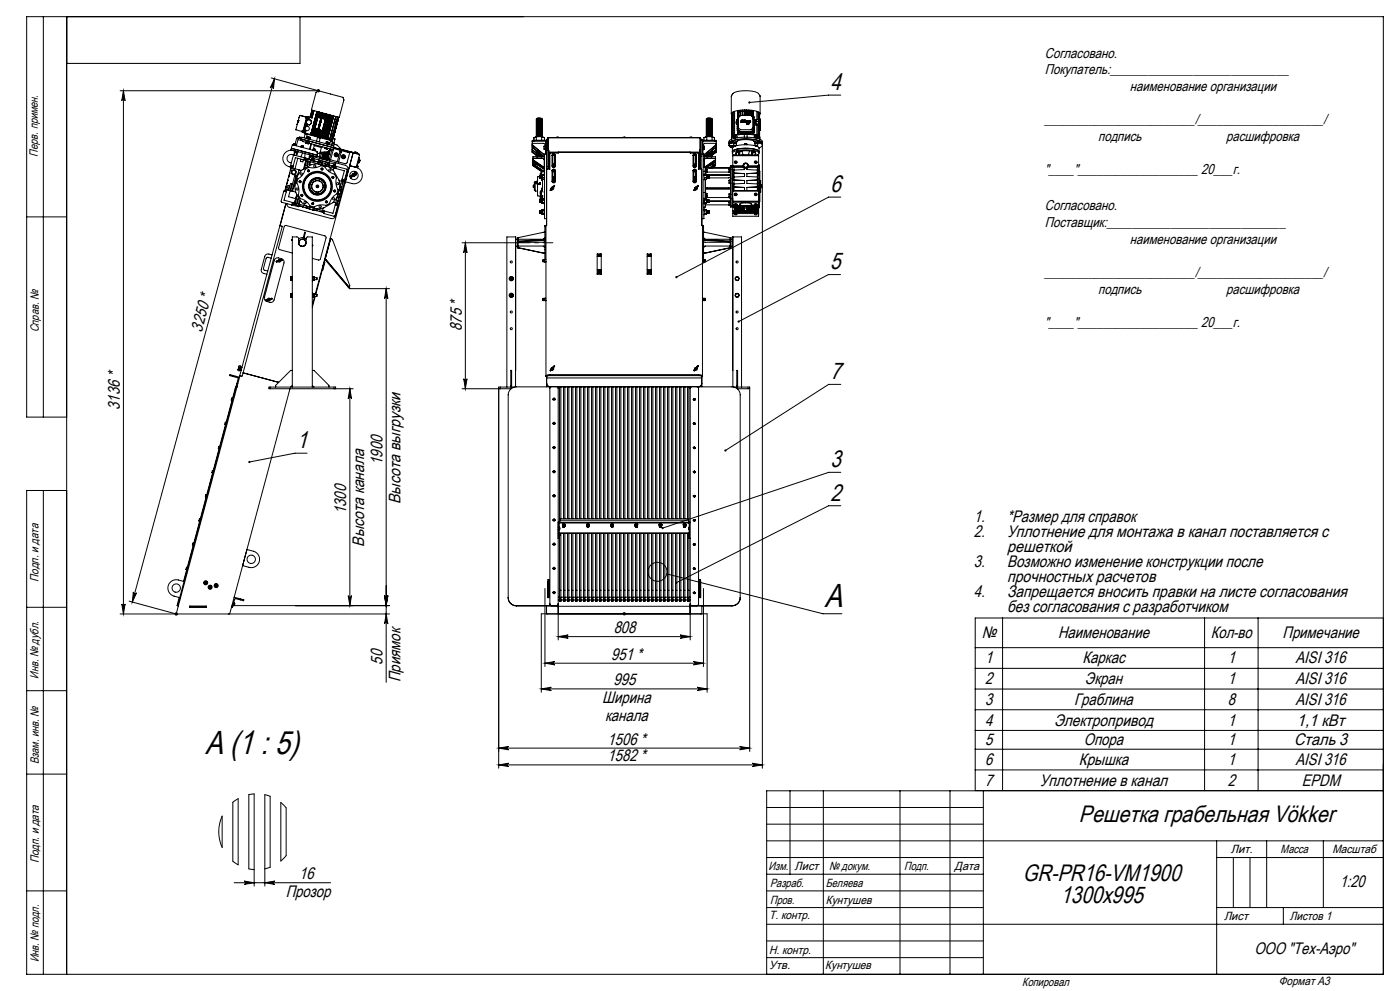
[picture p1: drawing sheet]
<svg xmlns="http://www.w3.org/2000/svg" width="420mm" height="297mm" viewBox="0 0 420 297" stroke-linecap="round" stroke-linejoin="round" font-family="sans-serif">
<defs><g id="words">
<g font-size="10">
<text x="247.4" y="181.9">А</text>
<text x="61.5" y="226">А (1 : 5)</text>
</g>
<g font-size="7.1">
<text x="249.2" y="26.9">4</text>
<text x="249.2" y="57.5">6</text>
<text x="249.1" y="80.7">5</text>
<text x="249.2" y="113.6">7</text>
<text x="89" y="134.2">1</text>
<text x="249.2" y="140">3</text>
<text x="249.2" y="150">2</text>
<text x="323.7" y="246.3">Решетка грабельная Vökker</text>
<text x="306.9" y="264.2">GR-PR16-VM1900</text>
<text x="318.1" y="270.6">1300x995</text>
</g>
<g font-size="5">
<text x="60.5" y="99.7" transform="rotate(-75 60.5 99.7)">3250 *</text>
<text x="138.5" y="99.2" transform="rotate(-90 138.5 99.2)">875 *</text>
<text x="36" y="122.9" transform="rotate(-90 36 122.9)">3136 *</text>
<text x="114.7" y="139.3" transform="rotate(-90 114.7 139.3)">1900</text>
<text x="103.8" y="154.2" transform="rotate(-90 103.8 154.2)">1300</text>
<text x="120.1" y="151" transform="rotate(-90 120.1 151)">Высота выгрузки</text>
<text x="292.1" y="156.4">1.</text>
<text x="292.1" y="160.9">2.</text>
<text x="302.1" y="156.4">*Размер для справок</text>
<text x="302.1" y="160.9">Уплотнение для монтажа в канал поставляется с</text>
<text x="109.2" y="163.8" transform="rotate(-90 109.2 163.8)">Высота канала</text>
<text x="302.1" y="165.4">решеткой</text>
<text x="292.1" y="169.9">3.</text>
<text x="302.1" y="169.9">Возможно изменение конструкции после</text>
<text x="292.1" y="179">4.</text>
<text x="302.1" y="174.4">прочностных расчетов</text>
<text x="302.1" y="179">Запрещается вносить правки на листе согласования</text>
<text x="302.1" y="183.5">без согласования с разработчиком</text>
<text x="184.1" y="189.7">808</text>
<text x="294.5" y="191.3">№</text>
<text x="317.4" y="191.3">Наименование</text>
<text x="363.2" y="191.3">Кол-во</text>
<text x="384.8" y="191.3">Примечание</text>
<text x="183.3" y="197.7">951 *</text>
<text x="114.7" y="199.2" transform="rotate(-90 114.7 199.2)">50</text>
<text x="295.6" y="198.8">1</text>
<text x="324.7" y="198.8">Каркас</text>
<text x="368.3" y="198.8">1</text>
<text x="388.7" y="198.8">AISI 316</text>
<text x="120.1" y="204.5" transform="rotate(-90 120.1 204.5)">Приямок</text>
<text x="184.1" y="205.3">995</text>
<text x="295.6" y="205">2</text>
<text x="325.5" y="205">Экран</text>
<text x="368.3" y="205">1</text>
<text x="388.7" y="205">AISI 316</text>
<text x="180.7" y="210.7">Ширина</text>
<text x="295.6" y="211.2">3</text>
<text x="322.3" y="211.2">Граблина</text>
<text x="368.3" y="211.2">8</text>
<text x="388.7" y="211.2">AISI 316</text>
<text x="181.5" y="216.1">канала</text>
<text x="295.6" y="217.4">4</text>
<text x="316.2" y="217.4">Электропривод</text>
<text x="368.3" y="217.4">1</text>
<text x="389" y="217.4">1,1 кВт</text>
<text x="182.2" y="223.1">1506 *</text>
<text x="295.6" y="223.4">5</text>
<text x="325.2" y="223.4">Опора</text>
<text x="368.3" y="223.4">1</text>
<text x="388.3" y="223.4">Сталь 3</text>
<text x="182.2" y="228.2">1582 *</text>
<text x="295.6" y="229.3">6</text>
<text x="323.7" y="229.3">Крышка</text>
<text x="368.3" y="229.3">1</text>
<text x="388.7" y="229.3">AISI 316</text>
<text x="295.6" y="235.5">7</text>
<text x="312" y="235.5">Уплотнение в канал</text>
<text x="368.3" y="235.5">2</text>
<text x="390.5" y="235.5">EPDM</text>
<text x="89.7" y="263.4">16</text>
<text x="85.7" y="268.8">Прозор</text>
<text x="401.9" y="265.9">1:20</text>
<text x="376.3" y="285.8">ООО &quot;Тех-Аэро&quot;</text>
</g>
<g font-size="4.3">
<text x="313.4" y="17.3">Согласовано.</text>
<text x="313.4" y="22.3">Покупатель:____________________________</text>
<text x="339" y="27.3">наименование организации</text>
<text x="313.4" y="37.3">________________________/____________________/</text>
<text x="329.5" y="42.3">подпись</text>
<text x="367.9" y="42.3">расшифровка</text>
<text x="313.4" y="52.3">&quot;____&quot;___________________ 20___г.</text>
<text x="313.4" y="63">Согласовано.</text>
<text x="313.4" y="68">Поставщик:____________________________</text>
<text x="339" y="73">наименование организации</text>
<text x="313.4" y="83">________________________/____________________/</text>
<text x="329.5" y="88">подпись</text>
<text x="367.9" y="88">расшифровка</text>
<text x="313.4" y="98">&quot;____&quot;___________________ 20___г.</text>
</g>
<g font-size="3.6">
<text x="11.4" y="46.9" transform="rotate(-90 11.4 46.9)">Перв. примен.</text>
<text x="11.6" y="99.6" transform="rotate(-90 11.6 99.6)">Справ. №</text>
<text x="11.5" y="174.4" transform="rotate(-90 11.5 174.4)">Подп. и дата</text>
<text x="11.6" y="203.4" transform="rotate(-90 11.6 203.4)">Инв. № дубл.</text>
<text x="11.6" y="229" transform="rotate(-90 11.6 229)">Взам. инв. №</text>
<text x="369.2" y="255.7">Лит.</text>
<text x="384.2" y="255.7">Масса</text>
<text x="399.7" y="255.7">Масштаб</text>
<text x="11.7" y="258.8" transform="rotate(-90 11.7 258.8)">Подп. и дата</text>
<text x="230.6" y="260.6">Изм.</text>
<text x="238.4" y="260.6">Лист</text>
<text x="248.7" y="260.6">№ докум.</text>
<text x="271.3" y="260.7">Подп.</text>
<text x="286.4" y="260.7">Дата</text>
<text x="231" y="265.7">Разраб.</text>
<text x="247.7" y="265.8">Беляева</text>
<text x="230.7" y="275.5">Т. контр.</text>
<text x="231" y="270.9">Пров.</text>
<text x="247.7" y="270.9">Кунтушев</text>
<text x="367.2" y="275.7">Лист</text>
<text x="386.9" y="275.7">Листов 1</text>
<text x="230.7" y="285.8">Н. контр.</text>
<text x="11.6" y="288.4" transform="rotate(-90 11.6 288.4)">Инв. № подл.</text>
<text x="230.7" y="290.5">Утв.</text>
<text x="247.6" y="290.3">Кунтушев</text>
<text x="306.7" y="295.4">Копировал</text>
<text x="383.6" y="295.2">Формат A3</text>
</g>
</g></defs>
<g fill="none" stroke="#000" stroke-width=".3">
<path d="M13 5v120M20 5v287M90 5v14h-70M36 27.2h60M37 27.2l.5 3a.5 .5 0 0 0-.5-.5 .5 .5 0 0 0-.5 .5zM37 27.2v156.8M81.4 23.4l14.1 3.8M82.3 23.6l-.3 3a.5 .5 0 0 0-.3-.5 .5 .5 0 0 0-.6 .3zM82.3 23.6l-42.6 156.8M88.7 38.9h.1M88.7 38.9l1.9 .5M88.8 38.8l-.1 .1"/>
<path d="M89.2 37.3h.1M89.2 37.2h.1M89.2 37.1h.1M89.3 37h.1M89.3 36.9h.1M89.3 36.8h.1M89.3 36.7h.1M89.3 36.6h.1M89.4 36.6h.1M89.4 36.3h.1M89.5 36.2h.1M89.5 36.1h.1"/>
<path d="M89.9 34.6l-1.1 4.2M89.9 34.6h.1M89.9 34.6l1.9 .5M90 34.6l1.8 .4M90.6 39.4h.1M90.6 39.4v.2M90.6 39.6h.2M90.7 39.3h.1M90.7 39.3l-.1 .1M90.7 39.2v.1M90.7 39.2l-.1 .4M90.7 39.2h.2"/>
<path d="M90.9 39.7h.1M91 39.7l2 .6M91.6 38a.69 .69 0 0 1 1-.1 .69 .69 0 0 1 0 1 .69 .69 0 0 1-1-.1l-.2-.2M91.7 35.2l.1 .2M91.7 35.2h.1M91.8 35.4h.1M91.8 35.1v.1M91.8 39.9l-.1 .3M91.8 35.1h.1M91.8 39.1l-.2 .8M91.9 35l-.1 .1M91.9 35l-.1 .4"/>
<path d="M91.9 35h.1M91.9 36.7l-.8 3.1M92 39.1l-.4-.1-.2 .8M92.1 37.2l-.2 .6 .4 .1M92.2 35l-.2-.1-1.1 4.8M92.2 35l-1.3 4.7M92.2 35h.1M92.3 35l-1.3 4.7M92.3 37.3l-.1 .5M92.4 35l-.3 1.2M92.4 35.8l.9 .3 .2 .8-.7 .6-.7-.2-.3-.8M92.4 35.8l-.5 .6"/>
<path d="M92.6 35.1l-.2 .7M92.9 35.2l-.2 .7M93.4 39.7l-.4 .6M93.4 39.7h.1M93.4 39.7l-.2 .6M93.5 39.8l.4 .1M93.5 39.8l-.1 .6M93.6 33l-.6 2.2M93.7 33l-.6 2.2M93.9 33.1l-.6 2.2M93.9 39.9l-.1 .6M94.2 33.2l-.6 2.2-1.3-.4"/>
<path d="M94.5 38.4l2.1 .7M94.8 27.7l.7-.5 7.4 2 .3 .8-1.4 5.2-8.4-2.2zM94.9 38.6l-.6 2M95 33.4v.2M95 33.6h.1M95 33.6l.1-.2-1.8 6.9M95.1 26.8l.8 .7M95.2 33.6l.4 .1M95.2 33.6l-1.7 6.2M95.2 33.4l-1.9 7M95.2 33.4v.2M95.3 35.3l2.2 .4"/>
<path d="M95.5 38.8l-.5 2M95.5 26.7v1M95.6 33.7l-1.7 6.2M95.6 33.7v-.2l-1.8 7M95.7 38.2h.1M95.7 37.8h.1M95.7 38.6h.1M95.7 38.5h.1M95.7 33.6l-1.8 6.9M95.8 38.5h-.3h.2M95.8 37.9h.1M95.8 37.9l.1 .1"/>
<path d="M95.8 37.5l.2 .2M95.8 37.5l-.1 .3M95.8 37.5h.1M95.8 33.6l-.1 .2 .4 .1 .1-.2M95.8 38.4h.1M95.8 38.4l-.2-.1 .2 .1M95.8 37.1h.1M95.8 38.3h-.3l.1 .1-.2 .1 .3 .1M95.8 38.3l-.1 .3M95.8 38.3h.1M95.8 38.1h.1M95.8 38.1l-.1 .1"/>
<path d="M95.9 26.8l-.8 .7M95.9 38l-.2-.1-.2 .1 .3 .1M95.9 38l-.1 .1M95.9 38h.1M95.9 36.8l.3 .2M95.9 36.8l.2 .2-.3 .1M95.9 36.8h.1M95.9 37.2h.1M95.9 37.2l.2 .1M95.9 37.8h-.2M95.9 37.8h.1M96 38.9l-.6 2"/>
<path d="M96 37.7l-.1 .1M96 37.7h.1M96 37.4h.1M96 37.4l-.1 .1M96 39l-.5 1.9M96.1 37.3l-.2-.1-.2 .2h.3M96.1 37.3l-.1 .1M96.1 37.3h.1M96.1 39l-.6 2.3M96.1 37.1h.1M96.1 37.1h-.3M96.1 36.2h.1"/>
<path d="M96.2 37h.1M96.2 37l-.1 .1M96.2 36.9h.1M96.2 36.6v.3M96.2 33.7l-.4 1.6M96.2 36.2l-.2 .2 .3 .1M96.2 36.3h.1M96.2 36.3l.1 .1M96.2 36.6h.1M96.3 36.2h-.1M96.3 33.9l.4 .1M96.3 36h.1"/>
<path d="M96.3 36.5l-.4 .1 .3 .3M96.3 36.5h.1M96.3 33.7l-.4 1.6zM96.3 36.4h.1M96.3 36.4l-.1 .2M96.3 36.3h.1M96.3 36.3h-.1M96.4 35.6h.1M96.4 35.6l.1 .2M96.4 36.2h.1M96.4 36.2h-.1M96.4 36h-.3l.3 .1"/>
<path d="M96.4 36h.1M96.4 36l-.1 .3M96.4 39.1l-.6 2.2M96.4 35.4l.4-1.5v.1l.4 .1 .1-.1-.4 1.6M96.4 35.9h.1M96.4 35.9l-.1 .1M96.5 39.1l-.4 1.4M96.5 35.8l-.2-.2-.2 .2 .3 .1M96.5 35.8l-.1 .1M96.5 35.8h.1M96.5 39.1l-.5 2M96.6 39.1l-.6 2"/>
<path d="M96.7 33.8l-.4 1.6zM97.4 34l-.5 1.6M97.4 34v.2M97.4 34l-.4 1.6M97.5 35.7l.1 .2M97.5 35.7h.1M97.6 35.9l-1 3.2M97.7 34.3h.1M97.7 34.1l-.4 1.6 .5-1.4M97.8 34.3v-.2l-.4 1.6M97.9 34.2l-.4 1.5M97.9 34.2l.1 .2h.3v-.1"/>
<path d="M98.4 34.3l-1.9 6.9M98.9 34.4l-.1 .2-.4-.1 .1-.2-1.9 6.9M98.9 34.4l-1.9 7M99.4 39.9l.4 .1M100.1 34.9h.1M100.1 34.9l-1.7 6.2M100.1 34.7l-1.9 7M100.1 34.7v.2M100.1 34.9l-1.6 6.2M100.2 34.8l-.1 .1M100.3 40h.1M100.3 36.5l.5 .1"/>
<path d="M100.4 39.8h.1M100.4 39.7h.1M100.4 39.6h.1M100.5 39.5h.1M100.5 39.4v.1M100.5 39.3h.1M100.5 35.7l.4 .1M100.6 39.2h-.1M100.6 39.1h.1M100.6 39h.1M100.6 38.9v.1M100.6 38.9h.1"/>
<path d="M100.6 38.8h.1M100.7 38.8h.1M100.7 38.7h.1M100.7 38.6h.1M100.7 34.9l-1.8 6.9M100.7 38.5h.1M100.7 38.4h.1M100.8 36.6l-1 3.4M100.8 34.9l-1.9 7M100.8 38.3h.1M100.8 38.2h.1M100.8 38.1h.1"/>
<path d="M100.9 37.9h.1M100.9 37.8h.1M100.9 35.8l-.1 .8M101 37.6h.1M101 37.5h.1M101 37.4h.1M101 37.3h.1M101.1 37.3h-.1M101.1 37.3h.1M101.1 37.1h.1M101.1 37h.1M101.2 36.9h-.1"/>
<path d="M101.2 36.9h.1M101.2 35l-.3 .8M101.2 36.8h.1M101.2 36.7v.1M101.2 36.7h.1M101.2 36.6h.1M101.3 36.5h.1M101.3 36.4h.1M101.3 36.3h.1M101.3 36.2v.1M101.3 36.2h.1M101.4 36.1h.1"/>
<path d="M101.4 35.1l-1.9 6.9M101.4 36h.1M101.4 35.9h.1M101.4 35.9v.1M101.6 35.1l-2 7.3M101.6 35.2l-1.8 6.9-1.4-.4M160.9 35.7h.1M160.9 35.8v.1M160.9 36h.1M160.9 36.5h.1M160.9 36.7h.1M160.9 37.2h.1"/>
<path d="M160.9 37.3v.1M160.9 37.8v.1M160.9 38v.1M160.9 38.5v.1M160.9 38.7h.1M160.9 39.2h.1M160.9 39.4h.1M160.9 39.9h.1M161 36l.8-.2 .7 .2zM161 36.2l.8-.2 .7 .2zM161 36.4l.8-.2 .7 .1zM161 36.7l.8-.2 .7 .2z"/>
<path d="M161 36.9l.8-.2 .7 .1zM161 37l.8-.1 .7 .1zM161 37.4l.8-.2 .7 .1zM161 37.5l.8-.1 .7 .1zM161 37.7l.8-.2 .7 .2zM161 37.9l.8-.2 .7 .2zM161 38.1l.8-.2 .7 .1zM161 38.2l.8-.2 .7 .2zM161 38.4l.8-.2 .7 .2zM161 38.6l.8-.2 .7 .1zM161 38.7l.8-.1 .7 .1zM161 38.9l.8-.2 .7 .2z"/>
<path d="M161 39.1l.8-.2 .7 .1zM161 39.2l.8-.1 .7 .1zM161 39.6l.8-.2 .7 .1zM161 39.9l.8-.2 .7 .2zM161 35.7l.8-.2 .7 .1zM161.4 35.5l-.5 .3M161.4 35.5l1.2 .2M161.4 35.5l-.5 .2M162.5 35.8l-.7-.1-.8 .2 1.6-.1-1.1-.2-.6 .3M162.5 36.5l-.7-.1-.8 .1h1.6l-1.1-.2-.6 .3M162.5 37.2l-.7-.2-.8 .2 1.6-.1-1.1-.1-.6 .3M162.5 39.7l-.7-.1-.8 .1h1.6l-1.1-.2-.6 .3"/>
<path d="M162.5 39.4l-.7-.2-.8 .2M162.5 39.4h-1.5M162.5 35.6l-.8-.2-.8 .2M162.6 36l-.8-.2-.9 .3M162.6 36.2l-.8-.3-.9 .4M162.6 36.3l-.8-.2-.9 .3M162.6 36.7l-.8-.3-.9 .4M162.6 36.9l-.8-.3-.9 .3M162.6 37l-.8-.2-.9 .3M162.6 37.4l-.8-.3-.9 .3M162.6 37.5l-.8-.2-.9 .3M162.6 37.7l-.8-.2-.9 .3"/>
<path d="M162.6 37.9l-.8-.3-.9 .4M162.6 38l-.8-.2-.9 .3M162.6 38.2l-.8-.2-.9 .3M162.6 38.4l-.8-.3-.9 .4M162.6 38.5l-.8-.2-.9 .3M162.6 38.7l-.8-.2-.9 .3M162.6 38.9l-.8-.3-.9 .4M162.6 39.1l-.8-.3-.9 .3M162.6 39.2l-.8-.2-.9 .3M162.6 39.4l-.8-.3-.9 .4M162.6 39.6l-.8-.3-.9 .3M162.6 39.9l-.8-.2-.9 .3"/>
<path d="M162.6 35.8l-.8-.2-.9 .2M162.6 35.9l-.8-.2-.9 .3M162.6 36.1l-.8-.2-.9 .3M162.6 36.5l-.8-.3-.9 .3M162.6 36.6l-.8-.2-.9 .3M162.6 36.8l-.8-.2-.9 .3M162.6 37l-.8-.3-.9 .3M162.6 37.1l-.8-.2-.9 .3M162.6 37.3l-.8-.2-.9 .2M162.6 37.5l-.8-.3-.9 .4M162.6 37.6l-.8-.2-.9 .3M162.6 37.8l-.8-.2-.9 .2"/>
<path d="M162.6 37.9l-.8-.1-.9 .2M162.6 38.1l-.8-.2-.9 .3M162.6 38.3l-.8-.2-.9 .3M162.6 38.4l-.8-.1-.9 .2M162.6 38.6l-.8-.2-.9 .3M162.6 38.8l-.8-.2-.9 .3M162.6 39l-.8-.2-.9 .3M162.6 39.1l-.8-.2-.9 .3M162.6 39.3l-.8-.2-.9 .3M162.6 39.5l-.8-.2-.9 .3M162.6 39.7l-.8-.3-.9 .3M162.6 39.8l-.8-.2-.9 .3"/>
<path d="M162.6 40l-1.1-.2-.6 .3M162.6 35.9h.1M162.6 36.6h.1M162.6 37.1h.1M162.6 37.3h.1M162.6 37.8h.1M162.6 37.9v.1M162.6 38.4v.1M162.6 38.6v.1M162.6 39.1v.1M162.6 39.3h.1M162.6 39.8h.1"/>
<path d="M162.6 40h.1M211.9 35.7h.1M211.9 35.8v.1M211.9 36h.1M211.9 36.5h.1M211.9 36.7h.1M211.9 37.2h.1M211.9 37.3v.1M211.9 37.8v.1M211.9 38v.1M211.9 38.5v.1M211.9 38.7h.1"/>
<path d="M211.9 39.2h.1M211.9 39.4h.1M211.9 39.9h.1M212 36l.8-.2 .7 .2zM212 36.2l.8-.2 .7 .2zM212 36.4l.8-.2 .7 .1zM212 36.7l.8-.2 .7 .2zM212 36.9l.8-.2 .7 .1zM212 37l.8-.1 .7 .1zM212 37.4l.8-.2 .7 .1zM212 37.5l.8-.1 .7 .1zM212 37.7l.8-.2 .7 .2z"/>
<path d="M212 37.9l.8-.2 .7 .2zM212 38.1l.8-.2 .7 .1zM212 38.2l.8-.2 .7 .2zM212 38.4l.8-.2 .7 .2zM212 38.6l.8-.2 .7 .1zM212 38.7l.8-.1 .7 .1zM212 38.9l.8-.2 .7 .2zM212 39.1l.8-.2 .7 .1zM212 39.2l.8-.1 .7 .1zM212 39.6l.8-.2 .7 .1zM212 39.9l.8-.2 .7 .2zM212 35.7l.8-.2 .7 .1z"/>
<path d="M212.4 35.5l-.5 .3M212.4 35.5l1.2 .2M212.4 35.5l-.5 .2M213.5 35.8l-.7-.1-.8 .2 1.6-.1-1.1-.2-.6 .3M213.5 36.5l-.7-.1-.8 .1h1.6l-1.1-.2-.6 .3M213.5 37.2l-.7-.2-.8 .2 1.6-.1-1.1-.1-.6 .3M213.5 39.7l-.7-.1-.8 .1h1.6l-1.1-.2-.6 .3M213.5 39.4l-.7-.2-.8 .2M213.5 39.4h-1.5M213.5 35.6l-.8-.2-.8 .2M213.6 36l-.8-.2-.9 .3M213.6 36.2l-.8-.3-.9 .4"/>
<path d="M213.6 36.3l-.8-.2-.9 .3M213.6 36.7l-.8-.3-.9 .4M213.6 36.9l-.8-.3-.9 .3M213.6 37l-.8-.2-.9 .3M213.6 37.4l-.8-.3-.9 .3M213.6 37.5l-.8-.2-.9 .3M213.6 37.7l-.8-.2-.9 .3M213.6 37.9l-.8-.3-.9 .4M213.6 38l-.8-.2-.9 .3M213.6 38.2l-.8-.2-.9 .3M213.6 38.4l-.8-.3-.9 .4M213.6 38.5l-.8-.2-.9 .3"/>
<path d="M213.6 38.7l-.8-.2-.9 .3M213.6 38.9l-.8-.3-.9 .4M213.6 39.1l-.8-.3-.9 .3M213.6 39.2l-.8-.2-.9 .3M213.6 39.4l-.8-.3-.9 .4M213.6 39.6l-.8-.3-.9 .3M213.6 39.9l-.8-.2-.9 .3M213.6 35.8l-.8-.2-.9 .2M213.6 35.9l-.8-.2-.9 .3M213.6 36.1l-.8-.2-.9 .3M213.6 36.5l-.8-.3-.9 .3M213.6 36.6l-.8-.2-.9 .3"/>
<path d="M213.6 36.8l-.8-.2-.9 .3M213.6 37l-.8-.3-.9 .3M213.6 37.1l-.8-.2-.9 .3M213.6 37.3l-.8-.2-.9 .2M213.6 37.5l-.8-.3-.9 .4M213.6 37.6l-.8-.2-.9 .3M213.6 37.8l-.8-.2-.9 .2M213.6 37.9l-.8-.1-.9 .2M213.6 38.1l-.8-.2-.9 .3M213.6 38.3l-.8-.2-.9 .3M213.6 38.4l-.8-.1-.9 .2M213.6 38.6l-.8-.2-.9 .3"/>
<path d="M213.6 38.8l-.8-.2-.9 .3M213.6 39l-.8-.2-.9 .3M213.6 39.1l-.8-.2-.9 .3M213.6 39.3l-.8-.2-.9 .3M213.6 39.5l-.8-.2-.9 .3M213.6 39.7l-.8-.3-.9 .3M213.6 39.8l-.8-.2-.9 .3M213.6 40l-1.1-.2-.6 .3M213.6 35.9h.1M213.6 36.6h.1M213.6 37.1h.1M213.6 37.3h.1"/>
<path d="M213.6 37.8h.1M213.6 37.9v.1M213.6 38.4v.1M213.6 38.6v.1M213.6 39.1v.1M213.6 39.3h.1M213.6 39.8h.1M213.6 40h.1M219.4 34.1a4.9 4.9 0 0 1 4.2-1.1h1.6a3.3 3.3 0 0 1 2.8 1.1l-.1 .3M219.4 34.1l.1 .3M219.5 34l.1 7.1M219.6 35.4v.8"/>
<path d="M219.6 38.8h.1M219.6 36.2h.1M219.6 28.5l-.2 .3v5.3M219.6 33.8v1.6M219.6 36.1v2M219.6 36.1h.2M219.8 38.1h-.2v.7M219.8 38.8h-.2v2M219.8 35.4h-.2M219.8 33.7v6.9h.6M219.9 28l-.4 .6M219.9 28h.1"/>
<path d="M219.9 28l1.7-.6 3.1-.2 2.3 .5 .9 .9M220 33.6v6.9M220.4 33.4v7M220.9 36.6v.4M220.9 36.8l.1 .6M220.9 37h.1M221 35.9l-.1 1.1M221 35.9v1.5M221 37.4h.1M221 35.9l.2 .3M221 37.4h.2M221.2 38.7l.1 .5"/>
<path d="M221.2 36.7v.7M221.2 36.2v.5M221.2 37.4h.1M221.2 36.2h.1M221.2 36h.1M221.2 37.3h.1M221.2 38v.7M221.2 38h.1M221.2 36.7h.1M221.2 38.6h.1M221.3 37.9l-.1 .1M221.3 39.6l.1 .1"/>
<path d="M221.3 39.7h.1M221.3 35l.1 5.3M221.3 39.8h4.9M221.3 35h.1M221.3 39.6h.1M221.3 39.5l.1 .2M221.3 35.1h.1M221.3 33.4l.1 .2M221.3 39.4l.3 .2 .1-.2M221.3 35.2l.2 .2M221.3 35.2h.1M221.3 39.4h.1"/>
<path d="M221.3 39.9l-.1 .4M221.4 33.6h.1M221.4 34.9l-.1 .2M221.4 33.2v1.7M221.4 39.7h4.6M221.4 34.9h.4M221.4 39.4h.2M221.4 35.2h.2M221.5 33.2v1.7M221.5 35.3v.5M221.5 39.4h-.1M221.5 35.2h-.1"/>
<path d="M221.5 33.4v.1M221.5 33.5v1.4M221.5 35.1v3.7l.7 .7h3l.7-.6v-3.6M221.5 35h.2M221.5 35l-.2 .1 .2 .3M221.5 39.3v.1M221.5 39.4h.1M221.5 39.3h.1M221.5 35.1h.1M221.5 35.2v.1M221.6 35.1v.1M221.6 39.3v.1"/>
<path d="M221.6 39.4h.1M221.6 35.1l-.2 .1M221.7 39.4h.1M222 33.5h-.5M222 33.5v1.2M222 33.3v.2M222.1 33.1v1.6M222.1 33.1v1.5M222.2 36.5h.1M222.3 36.5v.1M222.3 36.5h.1M222.3 36.6h.1"/>
<path d="M222.4 36.4v.1M222.4 36.4h.1M222.4 36.5l.2 .1M222.4 36.5h-.1M222.4 36.1l.1 .1M222.5 36.4v.1M222.5 36.4h.1M222.5 36.1h.1M222.5 36.2h.1M222.5 36.3h.1M222.5 36.3v.1M222.6 36.1h.1"/>
<path d="M222.6 36.1v.1M222.6 36.3v.1M222.6 36.4h.1M222.6 36.5h-.1M222.6 36.4v.1M222.6 36.6h.1M222.6 36.3l-.2 .2M222.6 36.3l.1 .2M222.7 33.2v.2h-.5v-.1M222.7 36.5l-.1 .1M222.7 36.5h.1M222.7 33v1.6h-.2"/>
<path d="M222.7 36.4v.1M222.7 36.1h.1M222.8 36.1h.1M222.8 36.1h-.1M222.8 33v1.6M222.8 36.2h-.1M222.8 36.1v.1M222.8 33.2v.2M222.8 36.2h.1M222.8 33.4v1.2M222.9 36.2h.1M222.9 36.5h.1"/>
<path d="M222.9 36.5v.1M222.9 36.4h.1M222.9 36.4l-.2 .2v-.3l.3 .1M222.9 36.6h.1M222.9 36.4v.1M223 36.5h.1M223 36.1v.1M223 36.6l.2-.3 .1 .3M223 36.6h.1M223 36.4h.1M223 36.4v.1M223.1 36.4h.1"/>
<path d="M223 36.1h-.2M223 36.2h-.2M223.1 36.1h.1M223.1 36.1v.1M223.1 36.2h.1M223.2 36.1h.1M223.2 36.2h.5M223.2 36.2h.1M223.2 36.1l.5 .1M223.3 36.6h.1M223.3 36.1v.1M223.3 36.1h.1"/>
<path d="M223.3 36.2h.1M223.3 33.2v.2h-.5M223.3 33v1.6M223.4 36.1v.1M223.4 36.1h.1M223.4 36.3h-.3v.2M223.4 36.6h.1M223.4 33v1.6M223.4 36.2h.1M223.5 33.2l.1 .1M223.5 36.6h.1M223.5 36.6l.1-.3 .2 .3"/>
<path d="M223.5 36.2h-.1M223.5 36.3h.1M223.5 36.3l-.1 .3M223.5 36.3l-.1 .1M223.6 33v1.6M223.6 40v.2M223.6 36.6h.1M223.6 36.1v.1M223.7 36.1v.1M223.7 36.3v.1M223.7 36.3l-.1 .3M223.7 36.3v.3"/>
<path d="M223.7 36.6h.1M223.8 36.4v.1M223.8 36.4h.1M223.8 36.6h.1M223.8 36.5l.3 .1M223.8 36.5h.1M223.9 33.3h.1M223.9 33v1.6M223.9 40v.2M223.9 36.3l-.1 .2M223.9 36.3l.2 .2M223.9 36.4v.1"/>
<path d="M223.9 36.4h.1M223.9 36.9v.1M223.9 36.9h.1M223.9 37h.1M223.9 36.9h.3M224 36.3h.1M224 36.3l-.1 .1M224 33.3v1.3M224 33.2v.1M224 36.8h.1M224 37.1h.1M224 37h.1"/>
<path d="M224 36.9h.1M224 36.8v.1M224 36.9v.1M224 33v1.6M224 37v.1M224 36.7v.1M224 36.7h.1M224 36.3l.1 .1M224.1 36.4h.1M224 37.1l.1 .1M224.1 36.5h-.2M224.1 36.4v.1"/>
<path d="M224.1 36.8h.1M224.1 37v.1M224.1 37h.1M224.1 36.9h.1M224.1 36.9l.1 .1M224.1 36.6v.1M224.1 36.8v.1M224.1 33v1.6M224.1 37.1h.1M224.1 36.7h-.1M224.1 36.6h.1M224.1 37.2h.1"/>
<path d="M224.1 37.2l.1 .1M224.1 33.2v.2h.5v-.2M224.1 36.7h.1M224.1 37.1h-.1M224.1 36.7v.1M224.1 37.1v.1M224.1 36.5v.1M224.1 36.5l.1 .1M224.1 36.8l.1 .1M224.1 36.7l.1 .1M224.2 36.6h-.1M224.2 37.3h.1"/>
<path d="M224.2 36.5h.1M224.2 36.4l-.1 .1M224.2 36.4h.1M224.2 36.6h.1M224.2 36.9h.1M224.2 36.7h.1M224.2 36.7v.1M224.2 37.1h.1M224.2 36.6v.1M224.2 36.8h-.1M224.2 36.8h.1M224.2 36.9v.1"/>
<path d="M224.2 37h.1M224.2 37.2h.1M224.2 37.2v.1M224.2 37.1h-.1M224.2 37h-.1M224.2 36.7l.1 .1M224.2 37l-.1 .1M224.2 37v.1M224.3 37.3h.1M224.3 36.6h-.1M224.3 36.7h.1M224.3 37.2h.1"/>
<path d="M224.3 36.6h.1M224.3 36.6l.1-.3-.1 .5M224.3 37.1h.1M224.3 37h.1M224.3 37l-.1 .1M224.3 37.1v.1M224.3 37v.1M224.3 36.7v.1M224.3 36.6v.1M224.3 36.8h.1M224.3 37v.2M224.3 37v.3"/>
<path d="M224.3 37l.1 .1M224.3 36.7l.1 .1M224.4 36.6h.1M224.4 36.7h.1M224.4 36.5h.1M224.4 37.3h.1M224.4 36.8h-.1M224.4 37v.1M224.4 37.2v.1M224.4 37.1h-.1M224.4 36.8h.1M224.4 37l.1 .1"/>
<path d="M224.4 36.7v.1M224.4 37h.1M224.4 37.2h.1M224.4 37.1h.1M224.4 36.9h.1M224.4 36.8v.1M224.4 37.2l.1 .1M224.4 36.9v.1M224.5 36.8h.1M224.5 37.1h-.1M224.5 36.6l-.1 .1M224.5 36.7l-.1 .1"/>
<path d="M224.5 36.7h.1M224.5 37.1v.1M224.5 36.9h-.1M224.5 36.4v.1M224.5 36.4h.1M224.5 36.6h-.1M224.5 37v.1M224.5 37.3h.1M224.5 36.6h-.3M224.5 36.6h.1M224.5 37.2h-.1M224.5 36.5l.1 .1"/>
<path d="M224.5 36.5l.1-.2 .2 .2M224.5 36.5v.1M224.5 37.1h.1M224.5 37.2h.1M224.5 36.9h.1M224.5 37h.1M224.5 36.7v.1M224.5 37.2v.1M224.5 36.6v.1M224.5 36.8l-.1 .1M224.6 37h.1M224.6 37h-.1"/>
<path d="M224.6 36.8v.1M224.6 36.8h.1M224.6 37v.1M224.6 36.9l-.2 .1M224.6 36.4v.1M224.6 36.4h.1M224.6 36.5h.1M224.6 36.9h.1M224.6 36.7h.1M224.6 37.1l-.1 .1M224.6 37.1h.1M224.6 36.8h-.1"/>
<path d="M224.6 36.9v.1M224.6 36.3h.1M224.6 36.3v.1M224.7 36.5h.1M224.6 37l.1 .1M224.6 33v1.6M224.7 37h.1M224.7 37.1h-.1M224.7 36.8h-.1M224.7 37.1h.1M224.7 36.3v.1M224.7 36.9h.1"/>
<path d="M224.7 37h-.1M224.7 36.9v.1M224.7 36.9h-.2M224.7 36.4v.1M224.7 36.4h.1M224.7 36.6h-.1M224.7 36.6h.1M224.7 33v1.6h.2M224.7 33.2v.2M224.7 33.4h.6M224.7 33.4v1.2M224.8 36.5l-.1 .1"/>
<path d="M224.8 36.4v.1M224.9 36.5v-.2v.3M224.9 36.6l-.1-.3h.4l-.2 .3M225 36.4l-.1 .2M225 36.4v.2M225 36.4h.1M225 36.3l.1 .2M225.1 36.3l-.1 .3M225.3 33.4v1.2M225.3 33.3v.1M225.3 33.1v1.5M225.3 34.7l-3.1-.1-.7 .6"/>
<path d="M225.3 34.7l.6 .5M225.4 33.1v1.6M225.4 33.3v.2h.5v-.1M225.6 34.9h.4M225.7 39.4l.2 .2 .2-.2M225.7 39.4h.1M225.8 39.4h.2M225.9 35.1l.1 .1M225.9 39.4h-.1M225.9 35.1h-.1M225.9 35.2v.1M225.9 35l.2 .1-.2 .3"/>
<path d="M225.9 35h-.2M225.9 39.4h.1M225.9 39.3v.1M225.9 39.3h.1M225.9 35.1h.1M225.9 35.1v3.1l-.6 .6-3.1 .1-.7-.7M225.9 35.2h.1M225.9 33.2v1.7M226 33.6h.1M226 34.9l.2 .2M226 33.2v1.7M226 33.6v1.3"/>
<path d="M226.1 39.9l.2 .4M226.1 35.2l-.2 .2M226.1 39.7h.1M226.1 35.2h.1M226.1 39.4h.1M226.1 33.4l-.1 .2M226.1 35h.1M226.2 35.1h.1M226.2 39.5l-.2 .2M226.2 39.6l-.2 .1M226.2 39.6h.1M226.2 37.9v.1"/>
<path d="M226.2 36.2h.1M226.2 36h.1M226.2 35l-.2 5.3M226.2 38h.1M226.2 36.7h.1M226.2 38.6h.1M226.2 38.7v.5M226.2 35.8h.3M226.2 35.8h.3v1.7h-.3zM226.2 38v.7M226.2 36.4h.3M226.2 36.5h.3"/>
<path d="M226.2 37.2h.3M226.5 36h.3M226.8 35.8h.8M226.8 36.4h.8M226.8 36.5h.8M226.8 37.2h.8M226.8 35.8h.8v1.7h-.8zM227.1 33.4v2.4M227.1 37.5v2.9M227.4 33.6v2.2M227.4 37.5v3M227.6 35.9l.1 .2-.1 1.3"/>
<path d="M227.6 37.3h-1.4M227.7 33.7v2.3v-.7M227.7 37.3v3.3M227.7 38.6h.1M227.7 38.3h.1M227.7 35.6h.1M227.7 35.2v.1M227.7 37.3v1.3M227.7 38.6l.4 .5M227.7 35.2h.1M227.7 35.2l.4 .6v3.3M227.8 33.8v1.5"/>
<path d="M227.8 38.8v2h-.6M227.8 37.4l.1 .1M227.8 35.8l.1 .2M227.8 38l.1 .2M227.8 37.5h.1M227.8 36.1h.1M227.8 37.8h.1M227.8 36.9l.1 .1M227.8 36.7l.1 .2M227.8 38.3l.1 .1M227.8 38.5l.1 .1M227.8 36.4v.3"/>
<path d="M227.9 37.9v.3v-.2M227.9 37.2v.3v-.1M227.9 36.2h.1M227.9 35.7v.3v-.2M227.9 35.7l-.1 .1M227.9 36l-.1 .1M227.9 36.2l-.1 .2M227.9 36.8l-.1 .1M227.9 37l-.1 .1M227.9 37.2l-.1 .2M227.9 37.5v.3M227.9 37.9l-.1 .1"/>
<path d="M227.9 38.2l-.1 .1M227.9 38.4l-.1 .1M227.9 36v.3M227.9 38.2v.4M227.9 38.5h-.1M227.9 38.4h-.1M227.9 38.2h-.1M227.9 38h-.1M227.9 37.9h-.1M227.9 37.5h.1M227.9 37.4h-.1M227.9 37.2h-.1"/>
<path d="M227.9 36.8v.2M227.9 37.1h-.1M227.9 37h-.1M227.9 36.8h-.1M227.9 36.7h-.1M227.9 36.4h-.1M227.9 36.1h-.1M227.9 36h-.1M227.9 35.8h-.1M227.9 35.7h-.1M227.9 35.6l-.1 .1M227.9 37.7v.1"/>
<path d="M227.9 37.6l-.1 .2M227.9 38.3v.1M227.9 37.9h.1M227.9 37.2h.1M227.9 35.6h.1M227.9 34v1.5M227.9 38.9l-.1 2.2M227.9 36.4h.1M227.9 38.2h.1M227.9 36.3v.1M227.9 37h.1M227.9 36.7v.1"/>
<path d="M227.9 36.1l-.1 .1M227.9 38.5h.1M227.9 36.4v.5M227.9 37v.1M227.9 38.6h.1M227.9 36.9h-.1M227.9 36.6h.1M227.9 36.3h.1M227.9 28.6l.1 .3M227.9 28.6h.1M228 28.8v.1M228 28.9v5.2"/>
<path d="M228 39.1h.1M228.1 39.1h.1M252.2 28.5h-3.6l-23.8 2.2M85.1 57.3l-.8 3 .2 .3 3 .8M85.1 57.3l.8 .2M85.5 57.1l-.4 .2M85.6 57l.4 .1M85.7 56.2h.1M85.8 56l-.3 1.1M86 55h.1M86 56.9l2.7 .7M86.3 54.1h.1"/>
<path d="M86.3 53.9l-.3 1.2M86.4 57l.4-1.3-.4-.1-1.2 4.4 3.2 .9 .6-2.7M86.6 52.9h.1M86.6 57l.6-2 .4 .1-1 3.9 2.1 .5M86.8 52l.1 .1M86.9 51.9l-.3 1.1M87.2 50.8h.1M87.2 49.9h.1M87.2 49.6l.8 .2M87.2 49.7l-.1 .5h.2M87.2 57.2l1.2-4.5 .4-.1-1.2 4.7M87.3 50.4l-1.8 6.7"/>
<path d="M87.3 50.4l.1 .1M87.3 50l.6 .1M87.4 50l-.1 .4M87.4 50l-.3 1M87.4 44.4l7.7 2.1zM87.7 51.2l.6-.2 .4 .5-.1 .6-.6 .1-.5-.4zM88 43.5l.1-.4 .7 .2-.1 .3M88.1 45.1l.1 .1M88.1 46.6a1.25 1.25 0 0 0-1.9 .5 1.25 1.25 0 0 0 1.2 1.7M88.2 46.5h.1M88.3 43.1l.4 .1M88.3 43.1h.1"/>
<path d="M88.3 46.5l-.3 .2-.8 3 .2 .3M88.3 46.5l3.1 .8M88.3 45.2a2.53 2.53 0 0 0-3.4 1.7 2.53 2.53 0 0 0 2.2 3.2M88.3 45.2l-.1 1.3M88.5 43.2l-.1 .4M88.7 43.2h.1M88.7 45.3l-.1 .2M88.9 45.6v1.1M89 45.4v1l.4-.9M89.3 45.4l-.1 .3-.7-.2 .1-.3-.4 1.3M89.3 41.3l.5 .1M89.3 41.3l-.3 .1-.5 1.7"/>
<path d="M89.3 41.3l1.1 .3M89.3 47.4l-.8 3.2M89.7 50.9l-1.9 6.4M89.8 41.4l.6 .1M90.3 42.1l.2-1 9.7 2.6-.3 1.1-7.2-1.9M90.3 44.1l.1-.4 .7 .2-.1 .4M90.3 47.7l-.2 .6 .2 .1 .5 .1 .2-.6M90.5 43.7l-.1 .4M90.5 41.2l-.6-.1-.1 .3M90.5 43.7l.4 .1M90.5 43.7h.1M90.8 43.8l-.1 .4"/>
<path d="M90.8 45.8l-.5 1.2M90.9 43.8h.1M91.1 50.7l.7-2.6-3.2-.9-.8 3.2 2.6 .7M91.2 41.3l.3-1.1h.3l.3 .1-.3 1.2M91.3 50.1h.2l.5-1.9 .4 .1-.4 1.4h.2l.4-1.4 .4 .1-.3 .9 .2 .1 .3-.9 10.1 2.7-3.4 12.7-10.2-2.7 .3-.9-.2-.1-.2 1-.4-.1 .3-1.4-.2-.1-.3 1.4-.4-.1 .5-2h-.2M91.3 47.3l-.2 .6M91.4 47.3l1.3 .4M91.4 47.3l.1 .3 2 .4M91.5 46l-.1 1.3M91.5 50.8l.5-.3a1.69 1.69 0 0 1 1.8-.2l1.4-.2a2.1 2.1 0 0 1 3.1 1l.9 .7a2.1 2.1 0 0 1 1.6 2.9l.1 1.1a2.1 2.1 0 0 1-.9 3.2l-.7 .9a2.1 2.1 0 0 1-2.9 1.5l-1.1 .2a2.1 2.1 0 0 1-3.2-1l-.9-.7a2.1 2.1 0 0 1-1.5-2.9l-.2-1.1a2.1 2.1 0 0 1 1-3.2zM91.7 47.7l-.1 .4M91.8 42.7l-2.4-.9-.5 1.9"/>
<path d="M91.8 42.5l1 .2-.1 .4-1-.3zM91.8 42.8l.7 .2M91.9 43l.2-.9-1.7-.4 9.6 2.6-7.3-2-.3 .8M92 42.5h.1M92.1 40l-.1 .3M92.2 40.2l3.3 .9M92.2 40.2l-.1 .1M92.2 41l.9 .3-.1 .4-.9-.2zM92.2 40.1v.1M92.3 41.6h.1M92.4 41.1h.3M92.4 41.1h.1"/>
<path d="M92.6 41.1l-.2 .5M92.7 41.1l.2 .1M92.7 47.7l.7 .2M92.8 41.7h.1M92.9 46.4l-.1 1 .4-.6M92.9 41.2h.1M93 40.3h.2M93 41.2l-.1 .5M93 46.4l-.1 .3 .7 .2M93.2 40.3h.1M93.3 46.8l-.6 .9M93.3 40.3v.1"/>
<path d="M93.3 46.5l-.1 .3M93.3 43.1l-.5 1.7M93.3 40.4h.1M93.4 40.4l.4 .1M93.4 47.9h.1M93.5 43.1l-.5 1.7M93.5 48l3 .8M93.5 48v.1M93.6 46.6v.3M93.7 46.6l-.4 1.5 1.2 .2M93.7 47.8l.4 .1M93.8 40.5h.1"/>
<path d="M93.8 47.5l6.8 1.8M93.9 46.9l9.7 2.7 .7 .6v.6l-3.8 14.3-.6 .4h-.5l-12.6-3.4-.6-.4-.1-.7M93.9 40.5l.4 .1M93.9 40.5l.2-.6 .3 .1-.1 .6M94 44.6l-.1 .4M94 44.6l.7 .2-.1 .4M94 46.7l-.6 1.2M94 47l-.3 1.1M94.1 44.7l.4 .1M94.1 44.7l-.1 .4M94.2 43.3l.1 .3M94.2 47.6l-.1 .6"/>
<path d="M94.3 43.6l2.1 .6M94.3 43.6l-.3 1.1M94.3 40.6l.1 .1M94.4 48.3v.1M94.4 40.7l.5 .1M94.5 44.8l-.1 .4M94.5 44.8h.1M94.6 40.1l.4 .1M94.6 40.1l.4-1.4-.6 1.9M94.6 40.1l-.2 .6M94.9 40.8h.1M94.9 42.3l.3-1.1 .7 .2h.2l-.3 1.1"/>
<path d="M95 40.8h.1M95 40.8l.4 .1M95 40.8l.1-.6 .2 .1h.3l-.2 .6M95 40.2l.4-1.4-.5 2M95 40.2l-.1 .6M95.1 46.8l1.6 .4M95.1 55.7l.3 .1v.2h-.2zM95.4 40.9h.1M95.4 48.6l1.2 .4v-.2M95.5 40.9h.1M95.5 40.9l.1 .1M95.6 48.3l.4 .1"/>
<path d="M95.7 48l-.1 .7M95.7 40.4l-.2 .5M95.8 41.2l3.4 .9M95.9 41v.1M95.9 41.1h.1M96 47.1l-.1 .4M96 40.5h.1M96 45.6h2.2M96 41.1h.1M96.1 41.1l.4 .1M96.1 41.1l.2-.6 .3 .1-.1 .6M96.1 48.1l-.1 .6 .2-.5"/>
<path d="M96.1 40.5l-.2 .6M96.2 45.6l-.4 1.4M96.2 48.2l2 .5M96.4 48.1l-.2 .1M96.4 44.2l-.5 1.9-.8-.3 .1-.4-7.5-2-.4 1.5 7.7 2.1 .3-1.1M96.5 48.8l-.1 .1M96.5 48.8h.1M96.5 41.2h.1M96.6 45.6l-.4 1.5M96.6 41.2h.1M96.6 41.2l.4 .1M96.6 41.2l.2-.5 .4 .1-.2 .5"/>
<path d="M96.6 48.8l.9 .2M96.6 47.3h.1M96.6 47.3l1.7 .3M96.6 47.4l1.6 .4M96.6 47.4v.3M96.7 47.2l1.6 .4M96.7 47.2l-.1 .1M96.7 47.4h.1M96.7 47.4l1.4 .3M96.7 47.1l.1 .1M96.7 47.1l1.7 .3M96.7 47.1l1.6 .2"/>
<path d="M96.7 47.1h.1M96.7 47.3v.1M96.7 47.3l1.5 .3M96.7 47.4l1.5 .2M96.7 46.9l.1 .1M96.7 46.9l1.7 .4M96.7 46.9l1.7 .3M96.7 46.9h.1M96.8 47.2h-.1M96.8 47.2h.1M96.8 47.2l1.4 .3M96.8 46.8h.1"/>
<path d="M96.8 46.8l1.6 .3M96.8 44l-.4 .2M96.8 46.7l1.6 .4M96.8 46.7v.1M96.8 47l-.1 .1M96.8 47h.1M96.8 47l1.5 .3M96.8 46.6l.1 .1M96.8 46.6l1.7 .3M96.8 46.5l1.7 .4M96.8 46.5v.1M96.9 46.9h-.2"/>
<path d="M96.9 46.8v.1M96.9 46.8l1.4 .3M96.9 46.9l1.4 .3M96.9 46.4v.1M96.9 46.4l1.6 .4M96.9 46.4l1.6 .3M96.9 46.4h.1M96.9 46.7h-.1M96.9 46.7h.1M96.9 46.7l1.5 .3M96.9 46.3h.1M96.9 46.3l1.7 .3"/>
<path d="M96.9 46.2l1.7 .4M96.9 46.2h.1M96.9 46.5h-.1M96.9 46.5h.1M96.9 46.5l1.5 .3M97 46.1v.1M97 46.1l1.6 .3M97 46l1.5 .3M97 46v.1M97 46.3l-.1 .1M97 46.3h.1M97 46.3l1.5 .4"/>
<path d="M97 45.9l.1 .1M97 45.9l1.7 .4-.1-.2M97 45.9l1.7 .3M97 45.9h.1M97 41.3l.1 .1M97 46.2h-.1M97 46.2h.1M97 46.2l1.5 .3M97.1 45.7v.1M97.1 45.7l1.6 .4M97.1 45.7l1.6 .3M97.1 45.7h.1"/>
<path d="M97.1 46h-.1M97.1 46h.1M97.1 46l1.4 .3M97.1 46l1.5 .3M97.1 41.4l1.9-6.9 .1 .2 .3-.1-1.8 6.9M97.1 45.8l-.1 .1M97.1 45.8h.1M97.1 45.8l1.5 .3M97.1 45.6l.1 .1M97.1 41.4l.5 .1M97.1 41.4l.2-.6 .3 .1h.1l-.1 .6M97.2 45.7h-.1"/>
<path d="M97.2 45.7h.1M97.2 45.7l1.4 .3M97.2 45.7l1.5 .3M97.3 45.6l1.5 .3M97.4 44.2l-.1 .3 .9 .2 .1-.3M97.5 49v.2l1.2 .2M97.5 49l.2 .1M97.5 44.2v.3M97.5 45.6l1.3 .3M97.6 41.5h.1M97.7 41.5l1.8-6.9v.2l.4 .1 .1-.2-1.9 6.9M97.7 41.5h.1"/>
<path d="M97.7 49.1l3 .9M97.7 49.1l-.1 .1M97.7 41.5l.4 .1M97.7 41.5l.2-.6 .1 .1h.3l-.2 .6M97.8 45.6l.9 .2M97.9 42.5l.9 .3-.2 .5-.9-.3zM97.9 45.6l.8 .2M97.9 43.1h.1M98 42.6l-.2 .4M98 44.3l-.1 .3M98.1 42.6l.5 .1M98.1 42.6l.4 .1"/>
<path d="M98.1 42.6h.1M98.1 47.7l.2 .1M98.1 48.6l.1 .1M98.1 41.6h.1M98.1 45.6l.7 .2M98.1 41.6l.1 .1M98.2 47.8h-.1M98.2 47.8h.1M98.2 48.7v.6M98.2 47.7h-.1M98.2 47.8l-.1 .3M98.2 45.6l.6 .1"/>
<path d="M98.2 41.7h.1M98.2 47.5l.1 .1M98.2 41.7h.2M98.2 47.5h.1M98.3 47.8h-.1M98.3 47.7v.1M98.3 49.1l.4 .1M98.3 47.6h-.1M98.3 47.3h.1M98.3 47.2h.1M98.3 47.6h.1M98.3 47.5h-.1"/>
<path d="M98.3 47.1v.1M98.4 47v.1M98.4 47.4h.1M98.4 47.3h-.1M98.4 47h.1M98.4 48.7l-.2 .6M98.4 41.1h.1M98.4 41.1l-.2 .6M98.4 45.4l.4 .1M98.4 46.8l.1 .1M98.4 47.2v.1M98.4 43.2h.1"/>
<path d="M98.4 47.1h-.1M98.4 46.8h.1M98.4 42.7l-.1 .5M98.5 46.6v.1M98.5 47.1h-.1M98.5 41.1l-.1 .6M98.5 46.9l-.1 .1M98.5 45.3l.4 .1zM98.5 46.5l.1 .1M98.5 46.9h.1M98.5 46.8h-.1M98.5 46.5h.1"/>
<path d="M98.5 42.7h.1M98.5 49.4v.1M98.5 45.3h.3M98.5 46.7v.1M98.6 42.7h.1M98.6 46.6h-.1M98.6 46.6h.1M98.6 46.4l-.1 .1M98.6 45.2l.3 .1M98.6 46.1h.1M98.6 46h.1M98.6 46.4h.1"/>
<path d="M98.6 45.2h.3M98.7 46.3h-.2M98.7 46h.1M98.7 45.8l.1 .1M98.7 46.1h-.1M98.7 45.8h.1M98.7 45.1h.2zM98.7 45.6l-.4-.1 .4 .1M98.7 45.6l.1 .1M98.7 46.1h.1M98.7 45.9l-.1 .1M98.7 45.6h.1"/>
<path d="M98.8 45l.2 .1M98.8 45.5h.1M98.8 45.9h.1M98.8 48.8l-.2 .6M98.8 45.8h-.1M98.8 45.4v.1M98.8 45.3l.1 .1M98.8 45.7v.1M98.8 45.6h-.1M98.8 45.3h.1M98.9 44.9h.1M98.8 45.5l-.4-.1 .5 .2"/>
<path d="M98.9 45.1v.1M98.9 45.5v.1M98.9 45.4l-.1 .1M98.9 45h-.1M98.9 45.3h-.1M98.9 47.8l-.1 .5M99 45.2l-.1 .1M99 45.1h-.1M99 44.8v.1M99 45v.1M99 44.9h-.1M99 44.9h.1"/>
<path d="M99.1 44.7h-.1M99.1 44.7h.1M99.2 44.6l-1 1M99.2 42.2l.6 .2-.3 1.1M99.2 40.6l.4 .1M99.2 41.9l-.3 1.5M99.4 42l-.1 .3M99.6 49.7l1.1 .3M99.6 43.1l1.5 .3 1 1.1v.2M99.6 40.7l-.3 1.3M99.7 42.8l.6 .2M99.7 49.7v.1"/>
<path d="M99.8 42.8v.1M99.8 40l-.2 .7M99.8 42.9v.2M99.9 41.5l.6 .2M99.9 41.5h.1M100 41.4h.1M100 44.9l-.4-.1-.8 3M100 41.3h.1M100 41.2h.1M100 41.1v.1M100 41.1h.1M100.1 44.2l4.9 1.3"/>
<path d="M100.1 41h.1M100.1 40.9h.1M100.1 40.8h.1M100.1 49.6l.4 .1M100.1 40.7h.1M100.2 40.6h.1M100.2 50.3l-.2 .8M100.2 40.5h.1M100.2 49.2l-.1 .6M100.2 40.3l.1 .1M100.2 40.4h.1M100.2 40.3h.1"/>
<path d="M100.3 43l-.1 .2M100.3 40.2h.1M100.3 40.1h.1M100.4 50l-.1 .4M100.5 41.7l-.4 1.2M100.7 50l3.3 .7 .2 .3-.9 3-.3 .2M100.7 48.8l-.3 1.1M100.8 46.2l.3 .2-.1 .2-.4-.2zM101 49.9l-.2 .6M101.6 59.1l.1 .1M101.7 54.1l.8 .2M101.8 58.3h.2"/>
<path d="M102 45.4l.4 .2M102 58.3l-.9 3M102 58.2l-.1-.1-.3 1.2M102 58.2v.1M102.1 45.1l-.9 3.3M102.1 44.7l3.9 1M102.1 57.1h.2M102.3 57.3l-.3 .9M102.3 57.1v.2M102.4 56.2h.1M102.4 56.3l-.1 .8M102.4 56.3v.1"/>
<path d="M102.5 45.2l-.9 3.3M102.5 54.2l.4 .1M102.5 56.1l-.4 1.1 .2 .1M102.6 53.7l.8 .2M102.7 55h.1M102.8 46.9l.2-.2 .3 .3-.2 .2zM103 54.2l-.2 1M103 54.2l-.6 2.1M103.6 54.5l-.1 .4M103.7 54.5h-.1M104.9 45.8l-4.9-1.3-.8 3.4M104.9 49.6l1.9 .6"/>
<path d="M105 49.4l.2 .3M105 45.5l2.6 .7M105 45.5l-.9 3.2-.3 .4-5.6-1.5M105 53h.1M105.1 53.1v.1M105.2 53.2l-.1 .1M105.2 53.2l.1 .2M105.6 52.5l-.6 .5M105.7 52.8l-.5 .4M105.7 52.8l-.6 .4M105.7 52.8l1.1-.4 .1-.5-.1 .5-.7 .5zM105.8 52.8h-.1"/>
<path d="M105.8 52.4l.2 .1-.3 .3M105.8 52.5l-.8 .5M105.8 52.9l-.5 .4M106 45.7l-11.4 42.5M106 45.7l1.2 .3M106 52.5l.1 .1M106.1 52.6h-.2M106.2 45.8l-.3 .2M106.5 52l-.6 .4M106.5 52l-.7 .5M106.5 45.6l-.1 .2M106.5 45.5h.1"/>
<path d="M106.5 45.5l.7 .2v.3M106.6 51.9l-.1 .1M106.6 52.3l-.5 .3M106.6 51.7l-.9 .5-.1 .4M106.7 51.4l-.1 .9M106.8 50.2a2.5 2.5 0 0 1 1.8 3 2.5 2.5 0 0 1-3.1 1.8l-1.9-.5M106.9 49.9l-.3 .2M107 51.6l-.2 .6M107.2 49.7l.3 .1-.2 .5M107.2 46l.4 .2M107.6 47.3h.2l-.1 .5M107.6 46.2l.2 .3-1 3.7"/>
<path d="M107.7 47.8l-.3 1M107.7 47.8l-.7 2.4M107.8 47.9l.2 .1-.1 .6-.4 .1M159.7 42.4l4-.1v3.9M159.7 45.6l1.2 1 .4-.3h1M159.7 43.6h.1M159.7 45.4l1.2 1.1M159.7 45.1h.1M159.7 44.8l1.2 1M159.7 44.4h.3M159.7 44.9l1.2 1M159.7 44.1l3.4 2.9"/>
<path d="M159.7 44l3.5 3M159.7 43h3.5l.5 .4M159.7 43.4l3.6 2.9M159.7 43.5l3.6 3M159.9 48.3l3.1 2.2M159.9 48.4l3.1 2.2M159.9 49.1l3.1 2.1M159.9 48.7h.3M159.9 49.6l2.8 1.9M159.9 47.8l3.1 2.2M159.9 47.5h3.5M159.9 48l3.1 2.1"/>
<path d="M159.9 49.2l3.1 2.1M160.2 41.3v.7M160.2 55.5l-.2 .1v.6h.2M160.2 41.3h.1M160.3 55.5v.8M160.4 48.8v.2M160.5 48.9v.3M160.6 54.6h-.3v2.5h.3M160.6 49v.2l.6 .2M160.8 54.8l.2 .3 .3-.2M160.9 54.8l.2 .1zM160.9 40.6h.1"/>
<path d="M160.9 45.1v.1M160.9 45.3h.1M160.9 45.8h.1M160.9 46h.1M160.9 46.5h.1M160.9 46.6v.1M160.9 45.1v.2M160.9 40.9h1.6M160.9 40.9l-.7 .4M161 45.2l-.1 .2M161 54.8h-.1M161 54.8h.1"/>
<path d="M161 54.7v.1M161 40.3l.8-.2 .7 .1zM161 40.6l.8-.2 .7 .2zM161 40.8l.8-.2 .7 .1zM161 46.7l.8-.2 .7 .1zM161 46.8l.8-.1 .7 .1zM161.1 45.3h.1M161 45.5l.2-.1zM161 45.7l.4-.2zM161 45.8l.5-.1zM161 46.2l.9-.2zM161 46.3l1.1-.1z"/>
<path d="M161 46.5l1.4-.1zM161 40.9l1-.1 .6 .2M161.1 45.3l-.2 .2M161.1 47h.1M161.1 45.3l-.2 .3M161.1 47h1.4M161.1 40.9h1.4M161.3 45.4l-.4 .3M161.3 54.4l-.7 .1v2.7l.7 .1M161.3 54.4h-.5M161.3 45.5l-.4 .2M161.3 47h1.1"/>
<path d="M161.4 45.6l-.5 .2M161.5 45.6l-.6 .3M161.6 45.7l-.7 .3M161.6 45.7l-.7 .4M161.7 45.8l-.7 .2 .7-.2M161.7 55v.2M161.7 55h.1M161.7 55.2l.2 .1M161.7 55.2h.1M161.8 55l.1 .2 .2-.1M161.8 55l.2-.1 .1 .2M161.8 45.9l-.9 .3"/>
<path d="M161.8 54.9l-.1 .1M161.8 45.9l-.6 .1-.3 .2M161.9 53l-.6 .1v5.5l1.6 .1M161.9 59.9v.8M161.9 53.4h.1M161.9 52.7v.4M161.9 52.7v.2M161.9 52.9v.5M161.9 52.7v.7M161.9 59.9h.1M161.9 59.9v.7M161.9 55h.1"/>
<path d="M161.9 52.6v.8M161.9 52.6v.1M161.9 52.6v.5M161.9 59.9h.6M161.9 52.6h.1M161.9 53.1h.1M161.9 53.1v.3M161.9 55.3h.1M161.9 54.8h.1M161.9 59.9l.1 .8M161.9 54.8l.2 .3M161.9 54.8l-.1 .2"/>
<path d="M161.9 54.9v.1M161.9 54.9l.1 .1M161.9 53.4h.6M161.9 52.7l.1 .7M161.9 59.9l.1 .7M162 52.6v.8M162 52.6h.5M162 52.6l-.1 .1M162 53.4h-.1M162 53.4h.1M162 59.9h.1M162 59.9v.8"/>
<path d="M162 52.6v.1M162 46l-1.1 .3M162 52.7v.7M162 59.9l.1 .7M162 52.6l.1 .8M162 46.1l-.8 .1-.3 .2M162.1 53.4h.1M162.1 59.9h-.1M162.1 59.9v.7M162.1 52.6v.1M162.1 54.9v.1M162.1 52.6v.8"/>
<path d="M162.1 59v.6h.2M162.1 58.1h.1M162.1 57.5v.6M162.1 52.1v.5M162.1 59h.1M162.1 57.5h.1M162.1 52.1h.1M162.1 59.9h.1M162.1 59.9v.8M162.1 52.7v.7M162.1 55v.1M162.1 58.2h.2"/>
<path d="M162.1 57.5h.2M162.1 52.1h.2M162.1 52.6l.1 .8M162.1 55h.1M162.1 55.2l-.2 .1M162.1 55.2h.1M162.1 55v.2M162.1 59.9l.1 .8M162.1 52.6l.1 .1M162.2 52.7v.7M162.2 59.9h.1M162.2 59.9v.7"/>
<path d="M162.2 52.6v.8M162.2 52.6v.1M162.2 53.4h.1M162.2 59.9v.8M162.2 46.2l-1.3 .3M162.2 59.9l.1 .8M162.2 52.7l.1 .7M162.2 59.9l.1 .7M162.3 52.6v.8M162.3 52.6l-.1 .1M162.3 53.4h-.1M162.3 53.4h.1"/>
<path d="M162.3 59.9h.1M162.3 59.9v.8M162.3 52.6v.1M162.3 52.7v.7M162.3 59h-.2M162.3 58.7v1.2M162.3 59.9l.1 .7M162.3 52.6l.1 .8M162.4 53.4h.1M162.4 59.9h-.1M162.4 59.9v.8M162.4 52.6v.1"/>
<path d="M162.4 52.6v.8M162.4 59.9h.1M162.4 52.7v.7M162.4 59.9v.7M162.4 52.6l.1 .8M162.4 59.9l.1 .8M162.4 52.6l.1 .1M162.4 46.4h.1M162.5 59.9v.8M162.5 52.7v.7M162.5 51.7l-.2 1M162.5 57.1h-.2l.2 1.5"/>
<path d="M162.5 53.4v.6l.3-.2M162.5 59.9h.1M162.5 59.9v.7M162.5 46.5l-1-.1-.6 .2M162.5 40.9l.8 .4M162.5 40.9v1.1M162.5 52.6v.8M162.5 52.6v.1M162.5 53.4h.1M162.5 40.4l-.7-.2-.8 .2 1.6-.1-1.1-.1-.6 .3M162.5 40l-.7-.1-.8 .2M162.5 40.9l-.7-.2-.8 .2"/>
<path d="M162.5 47h-1.4M162.5 59.9l.1 .8M162.5 52.7l.1 .6M162.5 40.1h-1.5M162.5 40.9h-1.5M162.5 52.7l.1 .7M162.5 59.9l.1 .4zM162.6 46.8l-.6-.2a.76 .76 0 0 0-1.1 .4l.9-.2 .8 .1-.8-.2-.9 .3M162.6 40.1l-.8-.3-.9 .4M162.6 40.2l-.8-.2-.9 .3M162.6 40.6l-.8-.3-.9 .4M162.6 40.7l-.8-.2-.9 .3"/>
<path d="M162.6 40.9l-.8-.2-.9 .2M162.6 46.7l-.8-.3-.9 .3M162.6 53.4h-.1M162.6 59.8v.2M162.6 59.8v.5M162.6 52.9v.3M162.6 52.9v.5M162.6 52.4v.1M162.6 52.4v.5M162.6 53.4v.3M162.6 52.4h.1M162.6 52.6l-.1 .1"/>
<path d="M162.6 59.9h.1M162.6 40.3l-.8-.2-.9 .3M162.6 40.5l-.8-.2-.9 .3M162.6 40.6l-1.1-.1-.6 .3M162.6 40.8l-.6-.2-1 .2-.1 1.2M162.6 46.8l-.8-.3-.9 .3M162.6 40.5h.1M162.6 40.6v.1M162.6 46.6h.1M162.6 53.7l.8 .1M162.6 60v.3M162.6 59.6v.2"/>
<path d="M162.6 53.2h.6M162.6 52.5v.4M162.6 53.2v.2M162.7 58.8l.1 .1M162.8 56.5l-.3-.1v3.5M162.8 53.7l.1 3.9M162.8 58.8v.8M162.9 47.5l.4 .3M162.9 52.2l-.1 .2M163 51.2h.4l-.4 .1M163 50v.1M163 50.5v.1"/>
<path d="M163 51.2v.1M163.2 60h-.6M163.2 52.5h-.6M163.3 46.3h.1M163.3 46.5h.1M163.3 46.3v.2M163.3 47.8v3.7M163.3 47.8l.1 .2M163.3 41.3v.7M163.4 52.7h.1M163.4 53.3l-.1 .1v-.8l.1 .7M163.4 59.5l-.8 .1"/>
<path d="M163.4 52.2l-.8 .2M163.4 51.5h-.9v1.2M163.4 59.9v.1M163.4 50l-.4 .1M163.4 50.4l-.4 .2M163.4 50.4l-.4 .1M163.4 47h-3.5v2.7l2.6 1.8M163.4 49.9l-.4 .1M163.5 43.8l-.3 .1v.8h.3M163.7 43.7v1.2M164 42l-4.3 .1v3.6l.3 .1M164 46.2h-.6v19.3h.6"/>
<path d="M164.4 41.8l-.4 .1M164.4 41.7l-.4 .1v25.8M164.4 45h.3v5.5h-.3zM164.4 41.3h45.7M164.5 41.3v3.7M164.7 45.6h45.2M165.2 57.1h.1M165.4 56.5h.1M165.4 56.5l-.4 .4 .2 .2M165.5 56.5h.1M165.5 56.2l-.2 .4M165.5 56.3l.2 .3 .2-.3"/>
<path d="M165.6 46.6a.5 .5 0 0 1 .5-.5 .5 .5 0 0 1 .5 .5M165.6 56.9l-.4 .2M165.6 56.9h.1M165.7 54.2a.4 .4 0 0 0 .4 .4 .4 .4 0 0 0 .4-.4 .4 .4 0 0 1-.4 .5 .4 .4 0 0 1-.4-.5zM165.8 56.1l-.4 .4M165.8 46.3l.5-.1 .3 .3v3.2a.5 .5 0 0 1-.5 .5 .5 .5 0 0 1-.5-.5zM165.8 50.9l.5-.2 .3 .4v3.2a.5 .5 0 0 1-.5 .5 .5 .5 0 0 1-.5-.5zM165.8 56.1h.1M165.8 51.2l.3-.3 .3 .3M165.8 49.4v-2.8l.3-.2 .3 .2v2.8M165.8 51.3l.3-.3 .3 .3M165.8 46.7l.3-.3 .3 .3"/>
<path d="M165.8 53.6h.6M165.8 49.1h.6M165.9 56.1h-.1M165.9 56v.1M165.9 51.2l-.1 2.8M165.9 51.1l.2 .1M165.9 54.3h.1M165.9 54.1v.2M166.1 51.3h.1M166.1 53.4h.1M166.1 53.4l-.3 .1h.6l-.2-.1M166.1 51.3l-.2 .2h.5l-.2-.2"/>
<path d="M166.1 53.3l-.2-.3h.5l-.2 .3M166.1 51.2v.1M166.1 53.3v.1M166.1 53.3h.1M166.1 51.2h.1M166.1 56.2v.5l-.5 .2M166.1 56.2h.1M166.1 54.1l.2 .2h-.4M166.1 54.1h-.2M166.1 54v.1M166.1 54l-.2 .1M166.1 54l.2 .3h-.4"/>
<path d="M166.1 49.4l.2 .3-.2-.2-.2 .2M166.1 49.4l-.2 .3M166.1 49.4l.2 .4-.4-.1M166.2 51.2v.1M166.2 53.3v.1M166.3 51.1l-.1 .1M166.3 55.8h.1M166.3 55.8l-.2 .4M166.4 51.2v2.8M166.4 55.6h-.2l-.3 .4M166.4 55.6l-.1 .2M166.9 41.2h.1"/>
<path d="M166.9 41.2h.8M167.5 45.6v.3h-2.5v4.8l-1 .1v16.8M167.5 45.8h39.6M167.7 41.2h.1M186.9 41.2h.1M186.9 41.2h.8M187.7 41.2h.1M206.9 41.2h.1M206.9 41.2h.8M207.1 45.6v.3h2.4l.1 4.8 .9 .2M207.7 41.2h.1M207.9 46.6a.5 .5 0 0 1 .5-.5 .5 .5 0 0 1 .5 .5"/>
<path d="M208 49.7l.4 .3 .4-.3a.4 .4 0 0 1-.4 .4 .4 .4 0 0 1-.4-.4zM208.1 50.9l.5-.2 .3 .4v3.2a.5 .5 0 0 1-.5 .5 .5 .5 0 0 1-.5-.5zM208.1 46.3l.5-.1 .3 .3v3.2a.5 .5 0 0 1-.5 .5 .5 .5 0 0 1-.5-.5zM208.1 51.2l.3-.3 .3 .3M208.1 49.4v-2.8l.3-.2 .3 .2v2.8M208.1 51.3l.3-.3 .3 .3M208.1 46.7l.3-.3 .3 .3M208.1 53.6h.6M208.1 49.1h.6M208.2 51.2l-.1 2.8M208.2 51.1l.2 .1M208.2 54.3h.4"/>
<path d="M208.2 49.7l.2-.2 .2 .2M208.3 57.1h.1M208.4 51.3h.1M208.4 53.4h.1M208.4 53.4l-.3 .1h.6l-.2-.1M208.4 51.3l-.2 .2h.5l-.2-.2M208.4 53.3l-.2-.3h.5l-.2 .3M208.4 53.3h.1M208.4 51.2h.1M208.4 51.2v.1M208.4 53.3v.1M208.4 49.5h.2"/>
<path d="M208.4 49.4v.1M208.4 49.4l.2 .1M208.4 49.4l-.1 .4 .3-.1M208.4 49.5l-.2 .1M208.4 54.1h.2M208.4 54l-.2 .3h.4M208.4 54l.2 .1M208.4 54v.1M208.4 54.1l-.2 .1M208.5 51.2v.1M208.5 53.3v.1M208.5 56.5l-.4 .5 .2 .1"/>
<path d="M208.5 56.5h.1M208.6 49.5v.2M208.6 56.2l-.2 .4M208.6 54.1v.2M208.6 56.9l-.3 .2M208.6 54.3h.1M208.6 56.9h.1M208.6 51.1l-.1 .1M208.6 56.3l.2 .3 .2-.3M208.7 51.2v2.8M208.7 56.9h.1M208.8 54.2h.1"/>
<path d="M208.9 56.1l-.4 .4M208.9 56.1h.1M209 56.1h-.1M209 56v.1M209.2 56.2v.5l-.5 .2M209.2 56.2h.1M209.4 55.8l.1-.1a.32 .32 0 0 0-.4-.1 .32 .32 0 0 0-.1 .4M209.4 55.8h.1M209.4 55.8l-.2 .4M209.9 45h.3v5.5h-.3zM210.1 41.3v3.7M210.2 41.8l.4 .1"/>
<path d="M210.2 41.7l.4 .1-.1 25.8M210.2 41.3h-45.8v3.7M210.2 41.3v3.7M210.6 46.2h.6v19.3h-.6M210.6 42h3.8M210.9 43.7v1.2M211 43.8h.3v.8M211.2 59.5h.1M211.2 52.2l.1 .2M211.2 50.1h.5M211.2 51.3h.5M211.2 46.3h.1"/>
<path d="M211.2 46.5h.1M211.2 57.7h.5M211.2 47h3.5v2.7l-1 .6M211.2 49.9l.4 .1M211.2 47.5h3.5M211.2 52.7h.1M211.2 41.3v.7M211.3 46.3v.2M211.3 47.8v2.3l-.1-.1M211.3 47.8l-.1 .2M211.3 60h.6M211.3 59.5h.1"/>
<path d="M211.4 53.2h.1M211.4 52.5h.1M211.4 53.7h.1M211.3 53.7l-.1 .1M211.3 52.3h.1M211.3 44.6l-.3 .1M211.3 44.6h.1M211.4 59.6h.5M211.4 52.5h.5M211.4 53.2h.5M211.4 53.7h.5M211.7 50.7v1.2"/>
<path d="M211.7 57.7v1.9M211.7 50.1v1.2M211.7 56.4h7.5M211.7 57.9h.1M211.7 50v.1M211.7 51.3v1.1M211.7 53.7v4M211.7 56.5h7.5M211.7 56.7h7.5M211.7 50.3h7.5M211.7 47.5l-.4 .3M211.7 59.6l.5-.4h6.5l.5 .4"/>
<path d="M211.8 50.8l.3 .1M211.8 58l.3 .1v.8h-.3M211.8 57.9l-.1 1.2M211.8 57.9h.1M211.9 60l.1 .3M211.9 59.6l.1 .2M211.9 52.5l.1 .4M211.9 53.2l.1 .2M211.9 52.4h.1M211.9 40.6h.1M211.9 46.6v.1M211.9 46.5v.1"/>
<path d="M211.9 53.6v.1M211.9 52.6l.1 .8M212 53.4h.1M212 59.8l-.1 .2M212 59.8v.5M212 52.9l-.1 .3M212 52.9v.5M212 52.4l-.1 .1M212 52.4v.5M212 53.4l-.1 .3M212 53.4v.2M212 52.4h.1"/>
<path d="M212 53.6h-.1M212 52.6h.6M212 52.6h7.2M212 59.9v.8M212 59.9h.6M212 52.6v.8M212 59.9h.1M212 53.4h.6M212 52.7h.1M212 52.7v.7M212 59.9l.1 .7M212 52.6v.1"/>
<path d="M212 52.6l.1 .8M212 40.3l.8-.2 .7 .1zM212 40.6l.8-.2 .7 .2zM212 40.8l.8-.2 .7 .1zM212 46.7l.8-.2 .7 .1zM212 46.8l.8-.1 .7 .1zM212 40.9l-.8 .4M212 40.9v1.1M212 40.9l1.6 .1M212 59.9l.1 .8M212.1 59.9v.8M212.1 59.9h.1"/>
<path d="M212.1 40.9l-.9 .4M212.1 40.9h-.1M212.1 52.7h.1M212.1 52.7v.7M212.1 59.9v.7M212.1 52.6v.1M212.1 52.6v.8M212.1 53.4h.1M212.1 52.6l.1 .8M212.1 47h.1M212.1 59.9l.1 .8M212.1 50.9v.8h-.3"/>
<path d="M212.1 50.9h.1M212.1 51.6h6.6M212.1 52.7l.1 .7M212.1 47h1.4M212.2 59.9h.1M212.2 59.9v.7M212.2 52.6l-.1 .1M212.2 52.6v.8M212.2 53.4h.1M212.2 46.3l1.4 .1-1.6 .1 .8-.2 .7 .2M212.2 59.9v.8M212.2 40.9h1.3"/>
<path d="M212.2 52.7h.1M212.2 52.7v.7M212.2 52.7l.1 .7M212.2 59.9l.1 .7M212.2 52.6l.1 .8M212.2 52.6v.1M212.3 46.3l.9-.1 .4 .2M212.3 53.4h.1M212.3 59.9h-.1M212.3 59.9v.8M212.3 52.6v.8M212.3 59.9h.1"/>
<path d="M212.3 52.7h.1M212.3 52.7v.7M212.3 59.9v.7M212.3 47h1.1M212.3 59.9l.1 .7M212.3 52.6l.1 .8M212.3 52.6v.1M212.3 46.2l1.2 .1-1.2-.1M212.3 59.9l.1 .8M212.4 59.9v.8M212.4 59.9h.1M212.4 52.7h.1"/>
<path d="M212.4 52.7v.7M212.4 59.9v.7M212.4 52.6v.1M212.4 52.6v.8M212.4 53.4h.1M212.4 52.6l.1 .8M212.4 59.9l.1 .8M212.4 52.7l.1 .7M212.5 46.1h.9l.2 .2M212.5 59.9h.1M212.5 59.9v.7M212.5 52.6l-.1 .1"/>
<path d="M212.5 52.6v.8M212.5 53.4h.1M212.5 59.9v.8M212.5 52.7h.1M212.5 52.7v.7M212.5 52.7l.1 .7M212.5 59.9l.1 .7M212.5 52.6v.1M212.5 52.6l.1 .8M212.6 53.4h.1M212.6 59.9v.8M212.6 59.9h-.1"/>
<path d="M212.6 52.6v.8M212.6 46l.9 .1M212.6 59.9v.7M212.6 59.9h.1M212.6 52.7h.1M212.6 52.7v.7M212.6 59.9l.1 .7M212.6 52.6v.1M212.6 52.6l.1 .1M212.7 52.7v.7M212.7 59.9v.7M212.8 45.8l.7 .2z"/>
<path d="M212.9 45.7l.7 .3M212.9 45.7l.7 .2M213.1 45.6l.4 .2M213.1 45.5l.5 .3M213.2 45.5l.3 .1zM213.3 45.4l.3 .2M213.3 49.4h.1M213.3 45.4h.2M213.5 45.3h.1M213.5 40.4l-.7-.2-.8 .2 1.6-.1-1.1-.1-.6 .3M213.5 40l-.7-.1-.8 .2M213.5 40.9l-.7-.2-.8 .2"/>
<path d="M213.5 47h-1.4M213.5 40.1h-1.5M213.5 40.9h-1.4h1.5M213.5 45.5l-.2-.1 .3 .2M213.5 46.1h-1l1.1 .2M213.6 46.8l-.6-.2a.76 .76 0 0 0-1.1 .4l.9-.2 .8 .1-.8-.2-.9 .3M213.6 40.1l-.8-.3-.9 .4M213.6 40.2l-.8-.2-.9 .3M213.6 40.6l-.8-.3-.9 .4M213.6 40.7l-.8-.2-.9 .3M213.6 40.9l-.8-.2-.9 .3M213.6 46.7l-.8-.3-.9 .3"/>
<path d="M213.6 45.2v.1M213.6 45.2h.1M213.6 40.9l.7 .4M213.6 40.9v.1M213.6 40.3l-.8-.2-.9 .3M213.6 40.5l-.8-.2-.9 .3M213.6 40.6l-1.1-.1-.6 .3M213.6 40.8l-.8-.2-.9 .3M213.6 45.4l-.1-.1 .1 .2M213.6 46.1l-.9-.2 .9 .3M213.6 46.6l-.8-.2-.9 .2M213.6 46.8l-.8-.3-.9 .3"/>
<path d="M213.6 40.5h.1M213.6 40.6v.1M213.6 45.9h.1M213.6 46.6h.1M213.6 41v1M213.9 49l.1 .2-.7 .2M214 48.9v.3M214.1 48.8v.2M214.3 41.3h.1M214.3 48.7h.4M214.3 41.3v.7M214.4 42l.5 .2v3.5l-.3 .1"/>
<path d="M214.5 44.4h.4M214.7 48h.1M214.7 49.2h.1M214.7 49.1l-1.9 1.2M214.7 49.2l-1.7 1.1M214.7 49.6l-1.1 .7M214.7 47.8l-3.1 2.2M214.7 47.9l-3.1 2.1M214.7 48.4l-2.8 1.9M214.7 48.3l-2.9 2M214.7 43.6h.2M214.7 45.1h.2"/>
<path d="M214.9 42.4l-4-.1v3.9M214.9 44.8l-1.3 1.1M214.9 44.9l-1.3 1.1M214.9 44l-3.6 3M214.9 44.1l-3.5 2.9M214.9 43.4l-3.6 2.9M214.9 43h-3.5l-.5 .4M214.9 43.5l-3.6 3M214.9 45.4l-1.3 1.1M214.9 45.6l-1.3 1M218.7 43.5v-1.1a4.2 4.2 0 0 1 3.7-1.2h3.5a3.3 3.3 0 0 1 2.8 1.2v187.8M218.7 43.6h1.4"/>
<path d="M218.7 43.6l.3 .4M219 44l.7 .3M219 44h.1M219 44h1.1M219 50.2l-.3 .1M219 58.1h-.3v.9h.3M219 50.7l-.3 .1v.8h.3M219 54l-.3 .1v.8h.3M219.2 53.9v1.2M219.2 50.6v1.2M219.2 57.9v1.2M219.2 50.1l-.2 .2"/>
<path d="M219.2 50.2v11.4M219.2 50.1l.5 .1v.6M219.2 50.1h.1M219.2 52.4h-7.8M219.2 53l-.5 .3h-6M219.2 43.7l.3 .1zM219.3 43.8h.1M219.3 42.9l-.6 .7M219.3 42.7v.2M219.3 42.7h1.1M219.4 43.7v.1M219.4 43.8h.1"/>
<path d="M219.5 42.3l-.8 .7a4.2 4.2 0 0 1 3.7-1.3l3.5 .1a3.3 3.3 0 0 1 2.8 1.2l-.7-.7M219.5 42.7h-.2M219.5 42.3v.4M219.5 42.3h.4M219.5 43.8h.2M219.5 43.8h.2zM219.6 40.8h.6M219.6 41.2h.1M219.6 40.9v.3M219.7 54.9h.2v2.3M219.7 50.8h.2v2.8h-.2M219.7 50.1v.7"/>
<path d="M219.7 53.6v1.3M219.7 58.4v1.1M219.7 54.9v3.5M219.7 50.8v2.8M219.7 59.5v.1M219.7 49.7v.4M219.7 54.9v3.4M219.7 53.7v1.1M219.7 50.9v2.7M219.7 59.6v2M219.7 59.6h.1M219.7 59.5h.1"/>
<path d="M219.7 58.4h.1M219.7 45.9a5.6 5.6 0 0 1 4.7-1l.7 .1a2.61 2.61 0 0 1 2.6 1l-.6 .5M219.7 45.9l.6 .6M219.7 45.9v-1.5a5.4 5.4 0 0 1 4.5-1h.8a3.1 3.1 0 0 1 2.7 1v1.5M219.8 57.3v4.1h1.4l.8 .4 1.6 .2 1.8-.2 .8-.4h1.4v-4.1M219.8 49.7h-.6v.4M219.8 57.3h7.8M219.8 49.6l.2 .1M219.8 46.7h7.8M219.8 43.8h.1M219.9 45.2l1.9-.6 3.3-.1a2.89 2.89 0 0 1 2.6 1 5.6 5.6 0 0 0-4.7-1h-.7a2.89 2.89 0 0 0-2.6 1zM219.9 42.5v-.4l.4-.1 3.3-.3 3.3 .3 .7 .1v.4"/>
<path d="M219.9 42.5h.2M219.9 49.8v.3h-.2M219.9 40.9v.3M219.9 41.1h.2M219.9 43.7v.1M219.9 43.7h-.2l.2 .1M219.9 43.8h.2zM220 49.7h3M220 49.7l.2 .3M220 40.5h.6M220 41.2l.1 .3M220.1 41.2l-.6 .1-.1 .4"/>
<path d="M220.1 41v.1M220.1 41.1h-.2M220.1 40.9v.1M220.1 40.9h.1M220.1 40.9h-.6h.6M220.1 43.7l-.2 .1M220.1 57.1h7.2l.3 .2M220.1 57.1l-.3 .2M220.1 40.8v.1M220.2 40.8l-.1 .1M220.2 40.8h.1M220.2 40.8h-.6"/>
<path d="M220.2 50h2.9M220.2 51.9l3.2 .1v.9l-3.2 .1M220.2 56l3.2 .2v.9M220.2 50.1l-.4-.3v-3.3h7.8v3.3l-.4 .3M220.2 50l-.1 7.1M220.2 53.9l3.2 .2M220.2 40.7v.1M220.3 43.7l-.1 .2M220.3 43.7v.2M220.3 58.4l.4-.3 .4 .3M220.3 48.7l.4-.3 .4 .3M220.3 40.7l-.1 .1"/>
<path d="M220.4 40.6h.1M220.4 48.6v.2M220.4 40.4h.6M220.4 42.7v.3h.6l-.9 .1v.9h-1.1M220.4 43.7h.3M220.4 43.7h.1M220.4 40.5v.1M220.5 58.6h.2M220.5 43.7h-.1M220.6 40.5l-.2 .1M220.6 43.7h-.3M220.6 43.7h.1"/>
<path d="M220.6 43.7h.2M220.7 41l-.4 .1v.4M220.7 41v.4M220.7 41l.4 .1M220.7 40.5h-.1M220.7 40.5h-.7M220.7 43.7h.1M220.7 48.4v.6M220.7 58.1v.5M220.7 40.4v.1M220.8 42.7h-1.3M220.8 42.7h.2"/>
<path d="M220.8 42.8l-1.5 .1M220.8 42.8h.2M220.8 42.7v.1M220.8 45.8l-.1 .7M220.8 45.8l.2 .7M220.9 45.3l.1 .1M221 42.9v.1M221 42.7v1M221 40.4l-.3 .1M221 45.6l-.2 .2M221.1 41.1l.2 .2M221.1 41.1v.2"/>
<path d="M221.1 45.5v-.3l-.1 .4M221.1 45.5l-.1 .1M221.2 40.3l-.2 .1M221.2 40.3h-.8M221.2 42.4a5.3 5.3 0 0 1 3.8-.5l1.1 .3 .1 .2M221.2 42.4l-.2 .3M221.2 42.4l-1.3 .1M221.4 40.3h-.2M221.5 45.2v.3M221.5 45.5h-.4M221.5 45.5l.3 .1M221.6 45.2l.2 .4"/>
<path d="M221.8 45.6h-.8M221.9 45.3l-.1 .1M221.9 45.3l-.7-.1-.3 .1 .1 .1M221.9 45.3l-.1 1.1-.3-.7M222 45.3h-.1M222 45.3l-.1 1.2M222.3 46.5h.5M222.6 45.2h2.3M222.6 45.2l-.6 .1M222.6 45.2l.3 1.3M222.9 50l.5 .4v.4l-3.2 .2M222.9 50l.5 .5"/>
<path d="M222.9 50h.1M223 49.6a.75 .75 0 0 1 .7-.7 .75 .75 0 0 1 .8 .7M223 49.7a.75 .75 0 0 1 .7-.9 .75 .75 0 0 1 .7 .9M223 49.7l.1 .3M223.1 50l.6 .4 .6-.4M223.1 46.5h1.2M223.2 49.3l.5-.3 .6 .3v.7l-.6 .3-.5-.3zM223.2 49.9l.5 .3M223.3 41.1v-.8l.4-.1 .4 .1v.8M223.4 54.1v.9l-3.2 .1M223.4 40.2l-.8 .1a2.87 2.87 0 0 0-2.6 .9M223.5 43.1l-.2 .3"/>
<path d="M223.5 43.1v.3M223.5 43.1h.4M223.6 43.1h.3M223.6 40.1l-2.2 .2M223.6 43.1h.2M223.7 50.2v.1M223.9 40.1l2.1 .2M223.9 43.1v.3M223.9 43.1l.2 .3M224 40.2l.8 .1a2.87 2.87 0 0 1 2.6 .9M224.1 54.1v.9l3.1 .1M224.3 49.9l-.6 .3"/>
<path d="M224.3 50h2.9M224.4 49.7l-.1 .3M224.4 49.7h3.1M224.5 50l-.4 .4v.4l3.4 .2v1.2h-.3M224.5 50l-.4 .5M224.5 50h.1M224.6 46.5h.6M224.9 45.2l.6 .1M224.9 45.2l-.4 1.3M225.5 45.3h.1M225.5 45.3v1.2M225.5 45.3l.7-.1 .3 .1-.1 .1"/>
<path d="M225.5 45.3l.1 1.1 .4-.7M225.5 45.3l.1 .1M225.6 45.6h.8M225.8 45.2l-.2 .4M225.9 45.2v.3M225.9 45.5h.4M225.9 45.5l-.3 .1M226 40.3h.3M226.2 42.4l.3 .3M226.2 42.4l1.4 .1M226.3 40.3l.1 .1M226.3 40.3h.8"/>
<path d="M226.3 45.5v-.3l.1 .4M226.3 45.5l.1 .1M226.3 41.1l-.1 .2M226.3 41.1v.2M226.3 58.4l.4-.3 .4 .3M226.3 48.7l.4-.3 .4 .3M226.4 45.6l.2 .2M226.4 40.4l.3 .1M226.5 42.9v.1M226.5 42.7v1M226.5 45.3l-.1 .1M226.6 45.8l.1 .7"/>
<path d="M226.6 45.8l-.1 .7M226.6 42.7h-.1M226.6 42.7h1.4M226.6 42.8h-.1M226.6 42.7v.1M226.6 42.8l1.5 .1M226.7 40.4v.1M226.7 48.4v.6M226.7 58.1v.5M226.7 43.7h.3M226.7 43.7h.1M226.7 40.5h.1"/>
<path d="M226.7 40.5h.7M226.8 41v.4M226.8 41l.3 .1v.4M226.8 41l-.5 .1M226.8 43.7h.1M226.8 43.7h.3M226.8 43.7h-.1M226.8 40.5l.2 .1M226.9 43.7h.1M226.9 58.1v.5M227 40.5v.1M227 43.7h.1"/>
<path d="M227 40.6l.1 .1M227 40.6h.7M227.1 42.7v.3l-.6 .1h.8v.9M227.1 42.7h1M227.1 40.4h-.7M227.1 48.6v.2M227.1 40.7l.1 .1M227.1 43.7v.2M227.1 43.7l.1 .2M227.2 40.7v.1M227.2 51.9l-3.1 .1v.9l3.1 .1M227.2 56l-3.1 .2v.9"/>
<path d="M227.2 51.8h.3M227.2 52.6h.2M227.2 50l.1 7.1M227.2 53.9l-3.1 .2M227.2 51.2h.3M227.2 55.7h.2M227.3 40.8h.1M227.3 40.8v.1M227.3 40.9h.6M227.3 40.9h.1M227.3 40.9v.1M227.3 41v.1"/>
<path d="M227.3 41.1h.2M227.4 42.5h.2M227.4 41.2h.1M227.4 40.5h-.6M227.4 55.7v1.5M227.4 52.2v.4M227.4 49.9v1.1M227.4 52.6v3.1M227.4 57h.4M227.4 56.3h.4M227.4 52.4h.4M227.4 50.8h.4"/>
<path d="M227.4 54.9h.4M227.4 53.6h.4M227.5 49.7l-.3 .3M227.5 40.9v.3M227.5 51.8h.3M227.5 41.1h-.1M227.6 42.3h.4M227.6 49.5h.2v.6M227.6 49.6l-.1 .1M227.6 59.5h.2M227.6 58.4h.2M227.7 40.6l-.6 .1"/>
<path d="M227.7 41.2l.3 .1v.4M227.7 41.2h-.4v.3M227.8 54.9v1.4M227.8 57v1.4M227.8 53.6v1.3M227.8 58.4v1.1M227.8 50.8v1M227.8 52.4v1.2M227.8 51.4h.2v9h-.4M227.8 59.5v1.5M227.8 50.1v.7M227.8 50.1h.1"/>
<path d="M227.8 51.3h.1M227.8 50.7h.1M227.8 56.3v.7M227.8 51.8v.6M227.8 50.7v.6M227.8 40.9v.3M227.8 50.1h-.4M227.8 41.2h.1M228 42.7h.1M228 42.3v.4M228 54.2h.2v3.4h-.2M228.1 42.9a.67 .67 0 0 1 .6 .8 .67 .67 0 0 1-.8 .5l-.2 .1"/>
<path d="M228.1 42.7v.2M228.2 55.5h.3v.7l-.3 .1M252.2 59.1h-3.6l-45.7 24M8 65h12M81.4 77.4l-1.1-.3-.4 .2-.9 3.1 .2 .5 1.1 .3M81.6 76.4l-1.4-.3-.5 .3-.3 .5-1 4.2 .4 .7 1.3 .4M82.6 77.5l.6-.2 1.4 .3 .5 .4 .1 .6-3 11.3-.4 .6-.7 .1-1.5-.5-.3-.8 3-11.3zM83 78.3v.2M83 78.3h.1M83 78.5h.1M83.3 78.2l-.3 .1M83.3 78.2h.1"/>
<path d="M83.4 78.2l-.4 .1M83.4 78.4l-.4 .1M83.4 78.4h.1M83.4 78.1l-.1 .1M83.4 78.1h.1M83.5 78.4h-.1M83.5 78.4h.1M84 67.6l.7 .4-12 44.6h-.8M84.1 77.9l-.4-.1-.3 .3M84.1 77.9h.1M84.2 77.9l-.1 .1M84.2 78.2l-.3 .3-.4-.1"/>
<path d="M84.2 78.2h.1M84.2 77.9h.1M84.3 78.1l-.1 .1M84.3 78.1h.1M84.6 77.8l-.4 .1M84.6 77.8l.1 .2M84.6 77.8h.1M84.7 78l-.5 .1M84.7 78l-.4 .1M84.7 78h.1M85.8 60.9l-13.9 52.1M85.8 61l-1.8 6.6"/>
<path d="M87.5 61.4l2 .6 .1-.3M87.5 61.4l.4-.3 .9 .4M87.7 75.8l-3.8-1-.3-.3 1.7-6.6 .3-.3 12.1 3.2 .1 .5-1.7 6.4-.5 .2-1.9-.5M87.7 71.8l-.2 .2 .2 .1M87.7 60.7l-.2 .7M88.2 60.8l-.1 .4M88.7 61.4l4.1 1.2M89.6 71.7a1.55 1.55 0 0 1 2.2 0M89.6 72.6h.1M89.7 61.7l1.2 .3M89.7 72.4h.1M89.7 72.4l-.1 .2"/>
<path d="M89.9 61.7l-.1 .1M90.3 73.7v.1M90.3 73.7l.2 .1M90.5 73.8h.1M90.7 61.9v.1M90.8 71.7l.3 .1M90.8 71.7h.1M91.4 69.6h.3l-.5 1.7-.2-.1zM91.7 72.9v.3M91.7 72.9h.1M91.8 62.3l1.2 .2-.1 .2M91.9 62.2v.1"/>
<path d="M92 61.8l-1.7-1.3-1.5-2.7-.3-2.1 .8-3.1 1.3-1.6 2.7-1.6 2.1-.3 3 .8 1.7 1.3 1.6 2.7 .3 2.1-.9 3.1-1.2 1.6-2.8 1.6-2 .3M92.8 62.6l.1 .1M92.8 62.5v.1M92.9 62.7l.9 .2M93.7 73.4l.2 .1-.2 .2M93.8 62.9l.1-.2 1.1 .4M93.8 62.9h.2M94 62.9l3 .8M94 62.8v.1M94.9 63v.1M95.9 63.4l1.1 .3M96 63.3v.1"/>
<path d="M96.8 79.8h.2M96.9 79.7h.1M96.9 63.1l-.1 .4M96.9 62.4l-.1 .7M97 63.7l.2 .3M97.3 78.6l-.4 2.1-.2 .3M97.4 63.3l-.2 .7M97.5 77.8l7.3 8.7M97.6 77.6l7.4 8.8-.2 .1M99.1 71.5l.7 .4 5.1 13.6-.1 .4-.3-.1M99.2 71.5l-4.5 16.7M100 60.6l.7 .2"/>
<path d="M100.6 61.4l.7 .2M100.7 60.9l.4 .1M101.1 61.3l.2 .3M101.3 60.3l.1 .1M101.3 61.6l-.8 3-.3 .2-3-.8M101.4 60.2l-.3 1.1M138.6 72.8h12.6M139.6 72.8l.5 3a.5 .5 0 0 0-.5-.5 .5 .5 0 0 0-.5 .5zM139.6 72.8v43.7M154.7 71v45M154.7 73.8h.5M154.7 71.7h.5"/>
<path d="M155.5 72.2v-1h-.3v3.1h.3M155.5 72.5v1.7M155.5 73.8h.1M155.5 71.7h8M155.5 72.2v.3M155.5 74.2v.1M155.5 73.8l7.5-.1 .5 .5M155.5 71.6l.1 .1M155.5 74.2l7.7 1.7M161.9 63.9h.1M161.9 63.6v.3M161.9 63.6v.2"/>
<path d="M161.9 63.8v.1M161.9 63.1v.8M161.9 63.1v.5M161.9 63.1h.1M161.9 63.9h.6M161.9 63.6h.1M161.9 60.6h.1M161.9 60.6v.1M161.9 63.2l.1 .7M161.9 60.7h.7M161.9 63.1l.1 .8M161.9 63.1h.7"/>
<path d="M162 63.9h-.1M162 63.9h.1M162 63.1v.8M162 63.1h.1M162 60.6h.1M162 60.6v.1M162 63.2v.7M162 63.1l.1 .8M162.1 60.6h.1M162.1 63.1h.1M162.1 63.1v.8M162.1 63.9h.1"/>
<path d="M162.1 63.1l.1 .8M162.1 60.6v.1M162.1 63.1l.1 .8zM162.2 63.1v.8M162.2 63.9h.1M162.2 63.1h.1M162.2 60.6h.1M162.2 60.6v.1M162.2 63.2l.1 .7M162.2 63.1l.1 .8M162.3 63.9h-.1M162.3 63.9h.1"/>
<path d="M162.3 63.1h.1M162.3 63.1v.8M162.3 60.6h.1M162.3 60.6v.1M162.3 63.2v.7M162.3 63.1l.1 .8M162.4 60.6h.1M162.4 60.6l-.1 .1M162.4 63.1h.1M162.4 63.2v.7M162.4 63.1v.8M162.4 63.9h.1"/>
<path d="M162.4 63.1l.1 .8M162.4 60.6v.1M162.5 63.1v.8M162.5 63.9h.1M162.5 63.1h.1M162.5 60.6h.1M162.5 60.6v.1M162.5 63.1l.1 .8zM162.5 63.1l.1 .3M162.6 63.9h-.1M162.6 63.9h.1M162.6 64l.8 .3"/>
<path d="M162.6 60.8l.8 .3M162.6 63.6v.3M162.6 63v.2M162.6 63v.6M162.6 63.6v.4M162.6 64v.2M162.6 60.3v.4M162.6 60.3v.5M162.6 60.8v.1M162.6 60.6v.1M162.6 63.9h.6M162.6 63.2v.4"/>
<path d="M162.6 63.9v.1M162.6 62.8v.2M162.6 60.7h.6M162.6 60.7v.1M163 78v.2zM163 78h.4M163 73.8h.5M163.1 78.2h-.1a.23 .23 0 0 0-.1 .4 .23 .23 0 0 0 .4-.1l.5-.1M163.1 78.2h.1M163.2 63.2h-.6M163.2 71.8v.2M163.2 75.9h.1"/>
<path d="M163.2 72l-7.7 .5M163.2 71.8l-7.7 .4M163.2 72h.3M163.2 71.8h.3M163.2 75.9h.3M163.2 78.2h.1M163.2 78.2h-.1M163.3 78.1l-.1 .1M163.3 78.2h.1M163.3 60.6l.1 .1M163.3 63.1l.1 .2M163.3 77.8h.1"/>
<path d="M163.4 77.8a.25 .25 0 0 0-.4-.1 .25 .25 0 0 0 0 .4M163.4 77.8h.1M163.4 78.1h.1M163.4 62.7l-.8 .1M163.4 63.1h-.1M163.4 77.9v.2M163.4 63.9h.1M163.4 77.8v.1M163.4 78.5h.4M163.5 74.2v3.6M163.5 72.5l-8 .1M163.5 69.6l-8 1.6"/>
<path d="M163.5 71.2l-.5 .5M163.8 77.8h-.4M164 67.6l-.2 .1v45M164 67.6h-.5v6.6M179.1 76.2h1.3l-.1 6h-1.2zM179.2 76.1h.1M179.3 76.1v.7h.9v-.7M179.4 76.8a.41 .41 0 0 1 .4-.6 .41 .41 0 0 1 .3 .6M179.6 76.4l.1 .3 .3-.2M179.6 76.4v.1M179.8 76.4l.1 .1M179.8 76.4h.1"/>
<path d="M179.8 76.4l.2 .1M179.8 76.4h-.2M179.8 76.4l-.2 .1M179.9 76.5l-.3 .1M194.1 76.2h1.3l-.1 6h-1.2zM194.2 76.1h.1M194.3 76.1v.7h.9v-.7M194.4 76.7h.1M194.4 76.7v.1M194.7 76.4l-.1 .2h.3M194.7 76.4l-.1 .3 .4-.1M194.7 76.4h.2"/>
<path d="M194.7 76.4h.1M194.7 76.4l.2 .1M194.9 76.4v.2M194.9 76.4v.1M194.9 76.6h.1M195.1 76.8l.1-.2-.1 .2M210.5 67.6h.1M210.6 67.6l.1 .1v45M210.6 60.9v.6M210.6 67.6h.5v6.6M210.7 77.8h.4M210.7 78.4h.1"/>
<path d="M211.1 74.2v3.6M211.1 73.8h.4M211.1 72h.2M211.1 71.8h.2M211.1 72.5l8 .1M211.1 75.9h.2M211.1 71.2l.5 .5M211.1 71.3l.4 .4M211.1 69.6l8 1.6M211.1 78.5h-.4M211.2 77.9h.1M211.2 62.7l.7 .1"/>
<path d="M211.2 60.6v.1M211.2 77.9v.2M211.2 60.4v.3v-.8v.5M211.2 78h.3M211.2 78.1h.1M211.2 78.1v.1M211.2 77.8a.25 .25 0 0 1 .3-.1 .25 .25 0 0 1 .1 .4M211.2 77.8h.1M211.2 77.8h-.1M211.2 63.1h.1M211.2 78.2h.1M211.2 78.1l.2 .1"/>
<path d="M211.3 71.8v.2M211.3 75.9h.1M211.3 71.8l7.8 .4M211.3 72l7.8 .5M211.3 63.2h.1M211.4 63.9h.1M211.4 60.7h.1M211.3 64.2l-.1 .1M211.3 61l-.1 .1M211.4 64.2h.1M211.4 61h.1M211.4 63.9h.5"/>
<path d="M211.4 60.7h.5M211.4 63.2h.5M211.4 64.2h.5M211.4 78.2h.2a.24 .24 0 0 1 0 .4 .24 .24 0 0 1-.4-.1l-.4-.1M211.4 78.2h.1M211.5 78v.2M211.5 78l.1 .2M211.7 61v1.1h-.5M211.7 61.4h7M211.9 63.2l.1 .4M211.9 63.9l.1 .1M211.9 62.8l.1 .2"/>
<path d="M211.9 60.7l.1 .1M211.9 62.8h.1M211.9 63.9h.1M211.9 63.5l.1 .4M211.9 60.3l.1 .3M212 63.6l-.1 .3M212 63l-.1 .2M212 63v.6M212 63.6v.4M212 64l-.1 .2M212 60.3l-.1 .4M212 60.3v.5"/>
<path d="M212 60.8l-.6 .2M212 60.8l-.1 .1M212 60.4v.2M212 63.4v.5M212 63.1h.1M212 63.9h.6M212 60.6h.1M212 60.6v.1M212 63.1v.8zM212 60.7h.6M212 60.7h.1M212 63.1v.8"/>
<path d="M212 63.1h.6M212 63.9h.1M212 63.1l.1 .8M212 63.1l.1 .8zM212.1 60.6v.1M212.1 63.1v.8M212.1 63.1h.1M212.1 63.9h.1M212.1 60.6h.1M212.1 63.1l.1 .8M212.2 63.1h-.1M212.2 63.1v.8"/>
<path d="M212.2 63.9h-.1M212.2 63.9h.1M212.2 63.1h.1M212.2 60.6h.1M212.2 60.6v.1M212.2 63.2v.7M212.2 63.1l.1 .8M212.3 60.6h.1M212.3 60.6l-.1 .1M212.3 63.1h.1M212.3 63.2v.7M212.3 60.6v.1"/>
<path d="M212.3 63.1v.8M212.3 63.9h.1M212.3 63.1l.1 .8M212.3 63.1l.1 .8zM212.4 60.6v.1M212.4 63.1h.1M212.4 63.1v.8M212.4 63.9h.1M212.4 60.6h.1M212.4 63.1l.1 .8zM212.5 63.1v.8M212.5 63.1h-.1"/>
<path d="M212.5 63.9h-.1M212.5 63.9h.1M212.5 63.1h.1M212.5 60.6h.1M212.5 60.6v.1M212.5 63.1l.1 .8M212.6 60.6h.1M212.6 60.6l-.1 .1M212.6 63.1h.1M212.6 63.2v.7M212.6 60.6v.1M212.6 63.1v.1"/>
<path d="M212.6 63.9h.1M212.6 63.2h.1M212.6 63.1l.1 .1M212.7 63.1v.1M212.7 63.8v.1M212.7 63.2v.6M212.7 60.3h6.5M212.7 63.9h-.1M212.7 60.2h6.5M218.7 61.4l.3 .1M218.9 60.3l.1 .2M219 73.8l-7.4-.1-.5 .5"/>
<path d="M219 60.6h-.3v.8M219 60.4l.2 1.2M219 60.3v.1M219 60.4h.2M219.1 72.2v-1h.2v3.1h-.2M219.1 72.5v1.7M219.1 71.6l-8 .1M219.1 72.2v.3M219.1 74.2v.1M219.1 74.2l-7.8 1.7M219.2 62l1.2 .1M219.2 61.6v.4"/>
<path d="M219.2 62h.1M219.3 73.8h.5M219.3 71.7h.5M219.7 61.7v.3v-.3M219.7 61.7h.7M219.8 60.6l-.1-.8v1.9M219.8 60.6v.9h.6M219.8 60.6h.1M219.8 60.6h7.8M219.8 62v2.8h7.8v-2.6M219.8 60.3h7.8M220.1 63.7h7.2"/>
<path d="M220.1 63.6h3.3M220.1 63.6v.1M220.1 63.7l-.3 .3h7.8l-.3-.3M220.3 61.1l.8 .1zM220.3 64.2l.8 .1zM220.4 62.9l3 .2M220.4 62.7v.2M220.4 62.2v.4M220.4 62.4l3 .1M220.4 63.4h3v.3M220.4 61.4v1.3M220.4 62.9v.6l-.3 .1"/>
<path d="M220.4 62.3h3M220.4 61.7h1.4M221.2 61.5h-.8M221.9 61.2l2-.4a1.5 1.5 0 0 1 1.7 .6l-.8 .3-1.2 .1a1.38 1.38 0 0 1-1.7-.6zM221.9 61.1a2.71 2.71 0 0 0 3 .5l.5-.2 .1-.3M222.7 61.9h-2.3M223.4 62.3v.3l-3 .1M223.4 63.1h.7M223.4 62h-3M223.4 62.3h.1M223.4 63.1h.1M223.4 62.3h.7"/>
<path d="M223.4 63h-3M223.4 63.1l-3.6 .2M223.7 63.2h1.9v.3h-1.9zM223.7 63.5h1.9M223.8 63.3h.1M223.9 63.3h-.1M223.9 63.3h.1M224 63.3h-.1M224 63.3h.1M224 63.3h-.2M224 63.3h.2zM224.1 62.3v.3l3 .1"/>
<path d="M224.1 62h3M224.1 62.3h.1M224.1 63.1h.1M224.1 62.5h3M224.1 63h3M224.1 63.1l3.5 .2M224.1 63.3h-.1M224.1 63.3h.1M224.2 63.3h.1M224.3 63.3h.1M224.4 63.3h.1M224.4 63.3h-.2"/>
<path d="M224.4 63.3h.2zM224.5 63.3h-.1M224.5 63.3h.1M224.6 63.3h.1M224.6 63.3h.7M224.7 63.3h.1M224.7 61.9h2.4M224.9 63.3h-.1M224.9 63.3h.1M225 63.3h.1M225.1 63.3h.1M225.2 63.3h.1"/>
<path d="M225.3 63.3h.1M225.3 63.3h.2zM225.4 63.3h-.1M225.4 63.3h.1M225.5 63.3h.1M225.7 63.6h1.6M226.2 61.5h.9M226.3 61.1l.8 .1zM226.3 64.2l.8 .1zM227.1 62.9l-3 .2M227.1 62.7v.2M227.1 63.4h-1.4v.3"/>
<path d="M227.1 61.4v1.3M227.1 62.9v.6l.2 .1M227.1 61.7h-1.5M227.1 62.3h-3M227.1 61.8h.3M227.1 62.6h.3M227.3 63.6v.1M227.4 61.4v.4M227.4 61.8v.8h-.3M227.4 61.7h.4M227.6 61h.2M227.8 61v.7"/>
<path d="M227.8 61.7v.3h-.4M227.8 61.6h.1M227.8 61.6v.6h-.4M79.9 89.9v.2M79.9 89.9h.1M79.9 90.1h.1M80.2 89.8l-.3 .1M80.2 89.8h.1M80.3 89.8l-.4 .1M80.3 90l-.4 .1M80.3 90h.1M80.3 89.7l-.1 .1"/>
<path d="M80.3 89.7h.1M80.4 89.9l-.5 .2M80.4 90h.1M81 89.5l-.4-.1-.3 .3M81 89.5h.1M81.1 89.8l-.3 .3-.4-.1M81.1 89.8h.1M81.1 89.5h.1M81.2 89.7l-.1 .1M81.2 89.7h.1M81.5 89.4l-.5 .1M81.5 89.4l.1 .2"/>
<path d="M81.5 89.4l-.4 .1M81.5 89.4h.1M81.6 89.6l-.5 .1M81.6 89.6l-.4 .1M81.6 89.6h.1M87.2 83.4v.1M87.2 83.9h.1M87.2 83h.1M87.2 88.4v.1M87.2 83.5v.5h.4M87.2 88.5v.5h.4M87.2 83.9h.4"/>
<path d="M87.2 83.5h.4M87.2 83v.4M87.2 88v.4M87.2 83.4h.4M87.2 83h.4M87.2 88.5h.4M87.2 88.4h.4M87.2 88h.4M87.6 88.9h-.4h.4M87.6 88h-.4M87.7 82.9v1.2M87.7 87.9v1.2"/>
<path d="M93.7 82.9l.1 .1M93.7 87.9l.1 .1M93.8 89.1h-.1M93.8 83.2h.1M93.8 83h.1M93.8 88.2h.4M93.8 88h.1M93.8 83.8h.1M93.8 88.8h.1M93.8 89h.1M93.8 83.8h1.2M93.8 88.8h1.2"/>
<path d="M93.8 83.2h.4M93.8 83h.4M93.8 89h.4M93.8 88h.4M94.2 84l-.5 .1M94.2 83l.1 .1M94.2 83.2l.1 .3M94.2 88.2l.1 .3M94.2 88l.1 .1M94.3 83.5v.4M94.3 83.1l-.1 .1M94.3 83.9l-.1 .1"/>
<path d="M94.3 83.1v.4M94.3 84h.1M94.3 88.5v.4M94.3 88.1l-.1 .1M94.3 88.1v.4M94.3 88.9l-.1 .1M94.3 84h-.1M94.3 83.2h.7M94.3 88.2h.7M94.4 88.8l-.7 2.7M94.6 88.8l-.9 3.3M95 83.2v.6"/>
<path d="M95 88.2v.6M104.8 86.5h12.1M115.9 86.5l.5 3a.5 .5 0 0 0-.5-.5 .5 .5 0 0 0-.5 .5zM115.9 86.5v118M152.9 83.2h.1M152.9 83.8h.1M152.9 88.2h.1M152.9 88.8h.1M152.9 83.5l.3 .4M152.9 83.8l.3 .1M152.9 83.5v.3M152.9 83.2v.3"/>
<path d="M152.9 88.5l.3 .4M152.9 88.8l.3 .1M152.9 88.5v.3M152.9 88.2v.3M153.2 83.9l.2 .1M153.2 83.9h.4M153.2 83.1h.4M153.2 83.1l-.3 .4M153.2 83.1l-.3 .1M153.2 88.9l.2 .1M153.2 88.9h.4M153.2 88.1h.4"/>
<path d="M153.2 88.1l-.3 .4M153.2 88.1l-.3 .1M153.4 83l-.2 .1M153.4 83l.2 .1M153.4 84v.1M153.4 83h.1M153.4 88l-.2 .1M153.4 88l.2 .1M153.4 89h.1M153.4 88h.1M153.6 83.1l.2 .1M153.6 83.1l.2 .4"/>
<path d="M153.6 83.9l-.2 .1M153.6 88.9l-.2 .1M153.6 88.1l.2 .4M153.6 88.1l.2 .1M153.8 83.2v.3M153.8 83.5l-.2 .4M153.8 83.5v.3M153.8 83.8l-.2 .1M153.8 83.8h.1M153.8 88.5l-.2 .4M153.8 88.5v.3M153.8 88.8l-.2 .1"/>
<path d="M153.8 88.2v.3M153.8 88.8h.1M153.9 83.2h-.1M153.9 88.2h-.1M163 89.6v.2M163 89.5v.1M163 89.5h.4M163.1 89.8h-.1a.23 .23 0 0 0-.1 .4 .23 .23 0 0 0 .4-.1l.5-.1M163.1 89.8h.1M163.2 89.8h.1M163.2 89.8h-.1M163.3 89.7l-.1 .1"/>
<path d="M163.3 89.7h.1M163.3 89.4h.1M163.4 89.4a.25 .25 0 0 0-.4-.1 .25 .25 0 0 0 0 .4M163.4 89.4h.1M163.4 89.7h-.1M163.4 89.7h.1M163.4 89.4v.3M163.4 90.1h.4M163.8 89.4h-.4M179.3 80.8h.9v1.1h-.9zM179.3 81.1h.2M179.6 81.4l.2-.1 .1 .1"/>
<path d="M179.7 81.2l-.1 .3 .4-.1M179.7 81.2h.2M179.7 81.2v.1M179.9 81.2v.2M179.9 81.2l-.2 .1M180 81.1h.2M194.3 80.8h.9v1.1h-.9zM194.3 81.1h.9M194.4 81.4l.3 .4 .5-.4a.4 .4 0 0 1-.4 .4 .4 .4 0 0 1-.4-.4zM194.6 81.2l.2 .1M194.6 81.2v.2M194.8 81.2h-.2"/>
<path d="M194.8 81.2l.1 .3-.3-.1M194.8 81.2v.1M194.9 81.4l-.1-.1-.2 .1M210.7 89.4h.4M210.7 90h.1M210.8 90l.4 .1M211.1 90.1h-.4M211.1 89.4l.1 .3M211.2 89.5h.3M211.2 89.7h.1M211.2 89.4a.25 .25 0 0 1 .3-.1 .25 .25 0 0 1 .1 .4M211.2 89.4h.1"/>
<path d="M211.2 89.4h-.1M211.2 89.7l.2 .1M211.4 89.8h.2a.24 .24 0 0 1 0 .4 .24 .24 0 0 1-.4-.1M211.4 89.8h.1M211.5 89.5v.3M211.5 89.5l.1 .3M220.8 83.1l.6-.1 .3 .4-.2 .5-.6 .1-.3-.4zM220.8 88.1l.6-.1 .3 .4-.2 .5-.6 .1-.3-.4zM252.2 82.3h-3.7l-26.9 14.1M69.8 119.4l-.3-.1-.1 .6 .2 .1M70.8 115.9l-16.9 63.2M71.1 116l-17.6 65.6"/>
<path d="M71.1 116l-.4-.1-15.6 58.3M71.5 110.5h.1M71.5 110.5l.4 .1M71.6 109.8h.1M71.6 109.8l.3 .4M71.6 110.6a.29 .29 0 0 0-.2 .4 .29 .29 0 0 0 .4 .1l.5-.2M71.6 109.8l.4-.2 .6 .6M71.6 110.1l-.1 .4M71.6 110.1l.3 .1M71.8 110.6l-.4 .1M71.8 110.6h.1M71.9 113.1l-2.9-.8-.1 .3 2.6 .7-.7 2.6 .3 .1"/>
<path d="M71.9 110.7h.1M71.9 110.2h.1M71.9 110.7l.5 .2M72 112.6l-.9 3.4M72 110.2h.1M72 110.2v.1M72 110.3l-.1 .4M72 110.3h.1M72.9 111.7l10.7 2.9M75.8 112.5h.1M76.1 112.6h.1M83.5 114.6h.1"/>
<path d="M87 116.5l-18.1 67.5h-.4M87.7 116v-45l1.7 .2 .2 1.6a1.13 1.13 0 0 0 1.1 1.1 1.13 1.13 0 0 0 1.1-1.1l.2-1.6 1.7-.2v45M87.7 111h-.5l-4.5 4.5v.5M87.7 115.5l-.5 .5M93.7 111h.5l4.5 4.5v.5M93.7 115.5l.5 .5M100.2 116.5h.5v-.5h-20v.5h25.3M105 116.5l.5 3a.5 .5 0 0 0-.5-.5 .5 .5 0 0 0-.5 .5zM105 116.5v65M138.6 116.5h14.8M139.1 113.5a.5 .5 0 0 0 .5 .5 .5 .5 0 0 0 .5-.5l-.5 3zM149.6 116.5h.5"/>
<path d="M153.2 116v-5h.3v5M153.2 115.5h.3M154.4 116h-4.8v114.2M154.7 111v-40h-2.6v45M163.8 112.7h.1M163.9 112.7h.1M164 112.6h-.2M164 112.6l-.1 .1M164 112.6v3.3M164 112.6h.1M164 112.8l1-.2h44.5l1 .2M164 112.5l1-.2h44.5l1 .2"/>
<path d="M164 112.5l.1 2.8 .7 .6M164 114.9l.4 .7 .6 .3h44.5l.7-.3 .3-.7M164 113.3h46.5M165.2 111.1h.1M165.3 115.9h-10.3a2.46 2.46 0 0 0-2.5 2.5v60.8a2.46 2.46 0 0 0 2.5 2.4h12.5M165.4 110.6l-.4 .4 .2 .1M165.4 110.6h.1M165.5 115.9l-.5 .5v64.6l.1 .4 .4 .1-.5-.5M165.5 110.2l-.2 .4M165.5 110.3l.2 .3 .2-.3M165.6 110.9l-.4 .2M165.6 110.9h.1"/>
<path d="M165.8 110.1l-.4 .4M165.8 110.1h.1M165.9 110.1h-.1M165.9 110.1h.1M166.1 110.4h.1M166.1 110.4l-.1 .4-.4 .1M166.1 110.2v.2M166.1 110.2h.1M166.1 119.6h.2M166.1 119.6h.1M166.2 119.5h.1M166.2 119.5l-.1 .2 .3-.1"/>
<path d="M166.3 119.5h.1M166.3 119.5l.1 .1M166.3 119.5v.1M166.3 119.6h.1M166.3 109.8v.1M166.3 109.8l-.2 .4M166.4 109.7l-.2-.1-.3 .5M166.4 109.7l-.1 .1M167 115.9l.5 .5M167.2 115.9h40.2M167.5 115.9v75.9M167.9 116v40.5"/>
<path d="M168.3 116v39.5M169.1 116v39.5M169.5 116v39.5M170.3 116v39.5M170.7 116v39.5M171.5 116v39.5M171.9 116v39.5M172.7 116v39.5M173.1 116v39.5M173.9 116v39.5M174.3 116v39.5M175.1 116v39.5"/>
<path d="M175.5 116v39.5M176.3 116v39.5M176.7 116v39.5M177.5 116v39.5M177.9 116v39.5M178.7 116v39.5M179.1 116v39.5M179.9 116v39.5M180.3 116v39.5M181.1 116v39.5M181.5 116v39.5M182.3 116v39.5"/>
<path d="M182.7 116v39.5M183.5 116v39.5M183.9 116v39.5M184.7 116v39.5M185.1 116v39.5M185.9 116v39.5M186.3 116v39.5M187.1 116v39.5M187.5 116v39.5M188.3 116v39.5M188.7 116v39.5M189.5 116v39.5"/>
<path d="M189.9 116v39.5M190.7 116v39.5M191.1 116v39.5M191.9 116v39.5M192.3 116v39.5M193.1 116v39.5M193.5 116v39.5M194.3 116v39.5M194.7 116v39.5M195.5 116v39.5M195.9 116v39.5M196.7 116v39.5"/>
<path d="M197.1 116v39.5M197.9 116v39.5M198.3 116v39.5M199.1 116v39.5M199.5 116v39.5M200.3 116v39.5M200.7 116v39.5M201.5 116v39.5M201.9 116v39.5M202.7 116v39.5M203.1 116v39.5M203.9 116v39.5"/>
<path d="M204.3 116v39.5M205.1 116v39.5M205.5 116v39.5M206.3 116v39.5M206.7 116v40.5M207.1 115.9v75.9M207.6 115.9l-.5 .5M208 119.6l.3 .3 .3-.3a.33 .33 0 0 1-.3 .4 .33 .33 0 0 1-.3-.4zM208.2 119.6h.1M208.2 119.5v.1M208.2 119.5h.1M208.3 111.1h.1"/>
<path d="M208.4 119.5v.1M208.4 119.5h.1M208.4 119.5l.1 .1M208.4 119.5h-.2M208.4 119.6h-.2M208.5 119.6h-.3M208.5 110.6l-.4 .4 .2 .1M208.5 110.6h.1M208.6 110.2l-.2 .4M208.6 110.9l-.3 .2M208.6 110.9h.1M208.6 110.3l.2 .3 .2-.3"/>
<path d="M208.7 110.9h.1M208.9 110.1l-.4 .4M208.9 110.1h.1M209 110.1h-.1M209 110.1h.1M209.1 115.9l.5 .5v64.6l-.5 .5 .5-.5M209.2 110.4h.1M209.2 110.4l-.1 .4-.4 .1M209.2 110.2v.2M209.2 110.2h.1M209.3 115.9h10.3a2.46 2.46 0 0 1 2.5 2.5v60.8a2.46 2.46 0 0 1-2.5 2.4h-12.5M209.4 109.8l.1-.1a.32 .32 0 0 0-.4 0 .32 .32 0 0 0-.1 .4"/>
<path d="M209.4 109.8v.1M209.4 109.8l-.2 .4M210.5 115l-.2 .6-.6 .3M210.5 112.5l.1 3.4M210.5 112.6h.1M210.6 112.6h.1M210.6 112.6l.1 .1M210.7 112.7h.1M219.8 111h.1M219.9 116l-.1-45h2.7v45M220.1 116h4.8v109.2M221 116v-5h.3v5"/>
<path d="M221 115.5h.3M221.2 116.5h3.7M252.2 115.2h-3.6l-31 19.8M20 125h-12v-120h407v287h-407v-145h12M65.9 133.8l-.3 .1-.1 .5 .2 .1M67.8 126.6l-.2-.1-.1 .3-.1 .3 .3 .1M92.1 135.8h-3.6l-13.7 2.7M166.1 126.8l.3 .1M166.1 134.1h.3M166.2 126.7l-.1 .2h.2M166.2 126.7v.1M166.2 134h.1"/>
<path d="M166.2 126.7h.1M166.2 134l-.1 .1M166.3 126.7v.1M166.3 126.7v.2M166.3 134v.1M166.3 134.1h-.2M166.3 134.1h.1M208 134.1l.3 .3 .3-.3a.33 .33 0 0 1-.3 .4 .33 .33 0 0 1-.3-.4zM208 126.9l.4 .3zM208.2 134.1h.1M208.2 126.7v.1M208.2 134v.1"/>
<path d="M208.2 126.7v.2M208.4 126.7v.1M208.4 134h-.2M208.4 134v.1M208.4 126.7h-.2M208.4 134.1h-.2M208.4 126.8l-.2 .1M208.4 134.1h.1M208.5 134.1h-.3M208.5 126.8l-.3 .1M208.6 126.9l-.2 .3zM13 147v145"/>
<path d="M60.1 155.6l-.3-.1-.1 .5 .2 .2M62 148.3h-.2l-.2 .6 .2 .1M63.9 141.1l-.2-.1-.1 .4v.2l.2 .1M165.9 141.3l.3-.3 .3 .3M165.9 141.4l.3 .3 .3-.3M165.9 141.3v.1M166.1 148.6h.3M166.1 155.8h.2M166.1 155.8h.1M166.2 141.3h.1M166.2 141.2v.1M166.2 148.5h.1"/>
<path d="M166.2 155.7h.1M166.2 155.7l-.1 .2 .3-.1M166.2 155.7l.1 .1M166.2 148.5l-.1 .1M166.2 141.2l-.1 .2h.3M166.2 141.2h.1M166.3 148.5v.1M166.3 155.8h.1M166.3 155.8v.1M166.3 141.2l-.1 .1M166.3 148.5h.1M166.3 141.2v.2"/>
<path d="M166.3 148.6h-.2M166.3 155.9h.1M166.3 141.4h.1M166.5 141.3v.1M167.5 158h.1M167.5 159.9h.1M167.5 158.9v2.4M167.5 158.8h.1M167.5 156.5h39.6M167.8 156.5v4.8M167.8 158.8h.1M167.8 156.8h39"/>
<path d="M167.8 159.7h39M167.8 159.8h39M167.8 159.9l.2 .2-.2 .5M167.8 158l.2 .3-.2 .5M167.8 159.9v.7M167.8 158v.8M167.8 159.9h.1M167.8 158h.1M167.9 159.8v.1M168 156.5v-1h38.6v1M168 155.9h38.6M168.3 159.8v20.3"/>
<path d="M168.7 157.3l.1 .1M168.7 157.3l.5-.1 .3 .2M168.7 157.3l.4-.2 .4 .2M168.8 157.7l.1 .1M168.8 157.3h-.1M168.9 157.8h.1M168.9 157.6v.2M168.9 157.6l-.1 .1M168.9 158l.2-.4 .2 .4M168.9 158l.4 .1M169 158.1h.1M168.9 157.2h.1"/>
<path d="M169 157.2v.3M169 157.5l.1 .1M169 157.5l-.1 .1M169 157.2l-.2 .2M169.1 159.8v20.3M169.1 157.6h.3M169.1 157.6h-.2M169.1 157.2h.2M169.1 157.2h-.2M169.1 157.2h-.1M169.3 158.1h.1M169.3 157.2v.3"/>
<path d="M169.3 157.5l-.2 .1M169.3 157.5l.1 .1M169.3 157.2l.2 .5M169.3 157.2h.1M169.4 157.8h-.1M169.4 157.6v.2M169.4 157.6l.1 .1M169.5 159.8v20.3M169.5 157.7l-.1 .1M169.5 157.3a.46 .46 0 0 0-.8-.1l.1 .5M170.3 159.8v20.3M170.7 159.8v20.3"/>
<path d="M171.5 159.8v20.3M171.9 159.8v20.3M172.7 159.8v20.3M173.1 159.8v20.3M173.9 159.8v20.3M174.3 159.8v20.3M175.1 159.8v20.3M175.5 159.8v20.3M176 157.3v.1M176 157.3l.5-.1 .3 .2M176 157.7v-.5l.3-.2 .5 .2v.5M176 157.7l.1 .1"/>
<path d="M176 157.2l.8 .1zM176 157.3h.1M176.1 157.8h.1M176.1 157.6v.2M176.1 157.6l-.1 .1M176.2 157.8h.1M176.2 158l.2-.4 .2 .4M176.2 158l.3 .1M176.2 158v.1M176.2 157.2h.1M176.2 157.2v.3M176.2 157.5l.2 .1"/>
<path d="M176.2 157.5l-.1 .1M176.2 157.2l-.2 .2M176.2 158.1h.1M176.3 159.8v20.3M176.4 157.6h.3M176.4 157.6h-.3M176.4 157.2h.2M176.4 157.2h-.2M176.6 157.5l-.2 .1M176.6 157.5l.1 .1M176.6 157.2v.3M176.6 157.2l.2 .2"/>
<path d="M176.6 157.2h.1M176.6 157.8h.1M176.7 159.8v20.3M176.7 157.6v.2M176.7 157.8h-.1M176.7 157.6l.1 .1M176.8 157.7l-.1 .1M177.5 159.8v20.3M177.9 159.8v20.3M178.7 159.8v20.3M179.1 159.8v20.3M179.9 159.8v20.3"/>
<path d="M180.3 159.8v20.3M181.1 159.8v20.3M181.5 159.8v20.3M182.3 159.8v20.3M182.7 159.8v20.3M183.2 157.3a.46 .46 0 0 1 .8-.1v.5M183.2 157.3l.1 .1M183.2 157.3l.5-.1 .3 .2M183.2 157.3l.4-.2 .4 .2M183.3 157.4v.3M183.3 157.7l.1 .1M183.3 157.3h-.1"/>
<path d="M183.4 157.8h.1M183.4 157.6v.2M183.4 157.6l-.1 .1M183.4 158l.2-.4 .2 .4M183.4 158l.4 .1M183.5 158.1h.1M183.4 157.2h.1M183.5 157.2v.3M183.5 157.5l.1 .1M183.5 157.5l-.1 .1M183.5 157.2l-.2 .2M183.5 159.8v20.3"/>
<path d="M183.6 157.6h.3M183.6 157.6h-.2M183.6 157.2h.2M183.6 157.2h-.2M183.6 157.2h-.1M183.8 158.1h.1M183.8 157.2v.3M183.8 157.5l-.2 .1M183.8 157.5l.1 .1M183.8 157.2l.2 .2M183.8 157.2h.1M183.9 157.8h-.1"/>
<path d="M183.9 159.8v20.3M183.9 157.6v.2M183.9 157.6l.1 .1M184 157.7l-.1 .1M184.7 159.8v20.3M185.1 159.8v20.3M185.9 159.8v20.3M186.3 159.8v20.3M187.1 159.8v20.3M187.5 159.8v20.3M188.3 159.8v20.3M188.7 159.8v20.3"/>
<path d="M189.5 159.8v20.3M189.9 159.8v20.3M190.5 157.7l.1 .1M190.5 157.2l.8 .1zM190.6 157.8h.1M190.6 157.6v.2M190.6 157.6l-.1 .1M190.7 159.8v20.3M190.7 158l.2-.4 .2 .4M190.7 158l.4 .1M190.7 158v.1M190.7 157.2h.1"/>
<path d="M190.7 157.2v.3M190.7 157.5l.2 .1M190.7 157.2l-.2 .2M190.7 157.5l-.1 .1M190.7 158.1h.1M190.7 158h.4zM190.9 157.6h.3M190.9 157.6h-.3M190.9 157.2h-.2M190.9 157.2h.2M191.1 159.8v20.3M191.1 158.1h-.1"/>
<path d="M191.1 157.2v.3M191.1 157.5l-.2 .1M191.1 157.5l.1 .1M191.1 157.2l.2 .2M191.1 157.2h.1M191.1 157.8h.1M191.2 157.6v.2M191.2 157.8h-.1M191.2 157.6l.1 .1M191.2 157.3h.1M191.3 157.4v.3M191.3 157.7l-.1 .1"/>
<path d="M191.3 157.3l-.5-.1-.3 .2M191.3 157.3v.1M191.3 157.3a.45 .45 0 0 0-.4-.3 .45 .45 0 0 0-.4 .2v.5M191.9 159.8v20.3M192.3 159.8v20.3M193.1 159.8v20.3M193.5 159.8v20.3M194.3 159.8v20.3M194.7 159.8v20.3M195.5 159.8v20.3M195.9 159.8v20.3M196.7 159.8v20.3"/>
<path d="M197.1 159.8v20.3M197.8 157.7v-.5l.3-.2 .4 .2v.5M197.8 157.7l.1 .1M197.8 157.2l.7 .1zM197.9 157.8h.1M197.9 157.6v.2M197.9 157.6l-.1 .1M197.9 159.8v20.3M197.9 158l.2-.4 .2 .4M197.9 158l.4 .1M197.9 158l.1 .1M197.9 157.2h.1"/>
<path d="M198 157.2v.3M198 157.2l-.2 .2M198 157.5l-.1 .1M198 157.5l.1 .1M198 158.1h.1M198 158h.3zM198.1 157.6h-.2M198.1 157.6h.3M198.1 157.2h-.2M198.1 157.2h.2M198.1 157.2h-.1M198.3 159.8v20.3"/>
<path d="M198.3 157.2v.3M198.3 157.5l-.2 .1M198.3 157.5l.1 .1M198.3 157.2l.2 .2M198.3 157.2h.1M198.4 157.8h-.1M198.4 157.6v.2M198.4 157.6l.1 .1M198.5 157.3h.1M198.5 157.7l-.1 .1M198.5 157.3l-.4-.1-.3 .2M198.5 157.3v.1"/>
<path d="M199.1 159.8v20.3M199.5 159.8v20.3M200.3 159.8v20.3M200.7 159.8v20.3M201.5 159.8v20.3M201.9 159.8v20.3M202.7 159.8v20.3M203.1 159.8v20.3M203.9 159.8v20.3M204.3 159.8v20.3M205 157.3a.45 .45 0 0 1 .3-.3 .45 .45 0 0 1 .5 .2v.5M205 157.7l.1 .1"/>
<path d="M205 157.2l.8 .1zM205.1 159.8v20.3M205.1 157.8h.1M205.1 157.6v.2M205.1 157.6l-.1 .1M205.2 157.8h.1M205.2 158l.2-.4 .2 .4M205.2 158l.4 .1M205.2 158v.1M205.2 157.2h.1M205.2 157.2v.3M205.2 157.2l-.2 .5"/>
<path d="M205.2 157.5l-.1 .1M205.2 157.5l.2 .1M205.2 158.1h.1M205.2 158h.4zM205.4 157.6h-.3M205.4 157.6h.3M205.4 157.2h-.2M205.4 157.2h.2M205.5 159.8v20.3M205.6 158.1h-.1M205.6 157.2v.3M205.6 157.5l-.2 .1"/>
<path d="M205.6 157.5l.1 .1M205.6 157.2l.2 .2M205.6 157.2h.1M205.6 157.8h.1M205.7 157.6v.2M205.7 157.8h-.1M205.7 157.6l.1 .1M205.7 157.3h.1M205.8 157.7l-.1 .1M205.8 157.3l-.5-.1-.3 .2M205.8 157.3v.1M206.3 159.8v20.3"/>
<path d="M206.7 159.8v.1M206.7 158l-.1 .3 .1 .5M206.7 159.9l-.1 .2 .1 .5M206.7 158v.6M206.7 158.6v.2M206.7 159.9v.1M206.7 159.9l.1 .7M206.7 158h.1M206.8 158.6v.2M206.8 158.8h-.1M206.8 158.6h.1M206.8 158.1h.1"/>
<path d="M206.8 160h.1M206.8 156.5v4.8M208 141.3l.3 .4 .3-.4M208 141.4l.3 .3 .3-.3M208 155.8l.3 .3 .3-.3a.33 .33 0 0 1-.3 .4 .33 .33 0 0 1-.3-.4zM208 148.6l.3 .3 .3-.3a.33 .33 0 0 1-.3 .4 .33 .33 0 0 1-.3-.4zM208 141.3v.1M208.2 141.3h.1M208.2 155.8h.1M208.2 148.5v.1M208.2 141.2l.2 .1M208.2 148.5h.1"/>
<path d="M208.2 141.2v.2M208.2 155.8v.1M208.4 141.2v.1M208.4 155.7v.1M208.4 148.5h.1M208.4 141.2h-.2M208.4 155.7l.1 .1M208.4 155.7l-.2 .1M208.4 148.5v.1M208.4 148.5h-.2M208.4 141.3h-.2M208.4 155.8h-.2"/>
<path d="M208.4 148.6h-.2M208.4 148.6h.1M208.5 141.3l-.3 .1M208.5 155.8h-.3M208.5 148.6h-.3M208.6 141.3v.1M252.2 151.6h-3.6l-45.7 23.1M252.2 141.6h-3.6l-49.8 16.7M40 177.4a.5 .5 0 0 0 .4 .6 .5 .5 0 0 0 .6-.3l-1.3 2.7zM53.8 179.1l-.7 2.4 .4 .1M53.9 179.1l-.6 2.4M55.2 174.3l-1.7-.5a2.5 2.5 0 0 0-3 1.8 2.5 2.5 0 0 0 1.7 3.1l1.7 .4"/>
<path d="M55.8 170.6h.1M55.8 170.6l.2 .1M55.9 170l-.1 .6M56 170h.1M56 170l.2 .1M58.1 162.8h-.2l-.1 .3-.1 .3h.3M61.6 174.5l.3 .2-.1 .2-.3-.2zM62.9 175.8l.4 .2-.2 .2-.3-.2zM64.7 175.3l.4 .2-.2 .2-.3-.2zM70.3 179l2.9 .8-.1 .2-2.6-.5-.7 2.5-.3-.1M74.1 164.7l1.9 .5a2.5 2.5 0 0 1 1.8 3.1 2.5 2.5 0 0 1-3.1 1.7l-1.9-.5M104.5 178.5a.5 .5 0 0 0 .5 .5 .5 .5 0 0 0 .5-.5l-.5 3z"/>
<path d="M115.4 178.5a.5 .5 0 0 0 .5 .5 .5 .5 0 0 0 .5-.5l-.5 3zM152.5 179.1a2.46 2.46 0 0 0 2.5 2.4h12.5M163.5 176.4v23.4M164.3 174.3v4.8h.4v-4.8M164.3 174.3h.1M164.4 178.7v-5h.3v5.4M164.7 174.3h.1M165.9 177.6l.3-.3 .3 .3M165.9 177.6l.3 .3 .3-.3M165.9 177.6h.1M166.1 170.3h.3M166.1 163.1h.2"/>
<path d="M166.2 177.5l.1 .1M166.2 162.9v.1M166.2 170.2h.1M166.2 177.4v.1M166.2 177.4l.1 .2M166.2 162.9l-.1 .3 .3-.1M166.2 162.9l.1 .1M166.2 177.4l-.1 .3 .3-.1M166.2 170.2l.1 .1M166.2 170.2l-.1 .1M166.3 163h.1M166.3 170.3h.1"/>
<path d="M166.3 163v.1M166.3 170.3v.1M166.3 170.3h-.2M166.3 170.4h.1M166.5 177.6h.1M167.5 179.8l.3 .1v.3M167.5 179h.4M167.5 161.3h.1M167.5 160.6h.1M167.5 161.3h.3M167.8 161.3h.1M167.8 160.6h.1"/>
<path d="M167.9 160.6v19.5M167.9 176.9h.4M168.3 179h.8M169.1 176.9h.4M169.5 179h.8M170.3 176.9h.4M170.7 179h.8M171.5 176.9h.4M171.9 179h.8M172.7 176.9h.4M173.1 179h.8M173.9 176.9h.4"/>
<path d="M174.3 179h.8M175.1 176.9h.4M175.5 179h.8M176.3 176.9h.4M176.7 179h.8M177.5 176.9h.4M177.9 179h.8M178.7 176.9h.4M179.1 179h.8M179.9 176.9h.4M180.3 179h.8M181.1 176.9h.4"/>
<path d="M181.5 179h.8M182.3 176.9h.4M182.7 179h.8M183.5 176.9h.4M183.9 179h.8M184.7 176.9h.4M185.1 179h.8M185.9 176.9h.4M186.3 179h.8M187.1 176.9h.4M187.5 179h.8M188.3 176.9h.4"/>
<path d="M188.7 179h.8M189.5 176.9h.4M189.9 179h.8M190.7 176.9h.4M191.1 179h.8M191.9 176.9h.4M192.3 179h.8M193.1 176.9h.4M193.5 179h.8M194.3 176.9h.4M194.7 179h.8M195.5 176.9h.4"/>
<path d="M195.9 179h.8M196.7 176.9h.4M197.1 179h.8M197.9 176.9h.4M198.3 179h.8M199.1 176.9h.4M199.5 179h.8M200 172l46.9 11.9h5.7M200.3 176.9h.4M200.7 179h.8M201.5 176.9h.4M201.9 179h.8"/>
<path d="M202.7 176.9h.4M203.1 179h.8M203.9 176.9h.4M204.3 179h.8M205.1 176.9h.4M205.5 179h.8M206.3 176.9h.4M206.7 160.6v19.5M206.7 179h.4M206.7 160v.6M206.8 160.6h-.1M206.8 160.5h.1"/>
<path d="M206.8 161.3h.1M206.8 161.3h.3M207.1 179.8l-.4 .1v.3h-.5M208 170.3l.3 .3 .3-.3a.33 .33 0 0 1-.3 .4 .33 .33 0 0 1-.3-.4zM208 163.1l.4 .3zM208 177.6l.4 .3M208 177.6h.1M208.2 170.3h.1M208.2 177.6h.1M208.2 163h.1M208.2 170.2h.2M208.2 177.4v.1"/>
<path d="M208.2 170.2v.2M208.2 163v.1M208.2 177.4v.2M208.4 177.4v.1M208.4 162.9v.1M208.4 170.2h.1M208.4 170.2l.1 .1M208.4 170.2h-.2M208.4 170.2v.1M208.4 162.9v.2M208.4 162.9l-.2 .1M208.4 177.4h-.2"/>
<path d="M208.4 177.5h-.2M208.4 170.3h-.2M208.4 163l-.2 .1M208.4 163v.1M208.4 177.5l-.2 .1M208.4 170.3h.1M208.5 170.3h-.3M208.5 163.1h-.3M208.5 177.5l-.3 .1M208.6 163.1l-.2 .3zM208.6 177.6l-.2 .3M208.6 177.6h.1"/>
<path d="M209.8 174.3h.1M209.9 179.1v-5.4h.3v5.4M209.9 174.3l-.1 4.8h.4v-4.8M210.2 174.3h.1M211 176.4v23.4M222.1 179.1a2.46 2.46 0 0 1-2.5 2.4h-12.5M8 182h12M36 184h80.9M36.5 181a.5 .5 0 0 0 .5 .5 .5 .5 0 0 0 .5-.5l-.5 3zM38.7 180.2l14.2 3.8M52.5 183.7l.7 .7M52.9 184h.4"/>
<path d="M52.9 183.5v1M53.2 183.7l-.7 .7M53.5 181.6l-.6 2.4M56.9 181.7h5v.2h-5zM56.9 181.9h5M57 181.7v.2M61.7 181.7v.2M69.6 181.5h47.3M70.1 180.7l.3 .3-.1 .5h-.4M115.9 184l.5 3a.5 .5 0 0 0-.5-.5 .5 .5 0 0 0-.5 .5zM163.5 198.8l3-.5a.5 .5 0 0 0-.5 .5 .5 .5 0 0 0 .5 .5zM163.5 198.8h47.5"/>
<path d="M164 181.6v2.4h.4M167.5 181l-.5 .5 .3-.1 .2-.4M167.5 190.8l3-.5a.5 .5 0 0 0-.5 .5 .5 .5 0 0 0 .5 .5zM167.5 182h.1M167.5 181.9h.1M167.5 190.8h39.6M167.8 180.2h.5l.1-.4 .6 .1v.3M168.3 180.1v.1M169 180.2h.5l.1-.4 .6 .1v.3M169.5 180.1v.1M170.2 180.2h.5l.1-.4 .6 .1v.3M170.7 180.1v.1"/>
<path d="M171.4 180.2h.5l.1-.4 .6 .1v.3M171.9 180.1v.1M172.6 180.2h.5l.1-.4 .6 .1v.3M173.1 180.1v.1M173.8 180.2h.5l.1-.4 .6 .1v.3M174.3 180.1v.1M175 180.2h.5l.1-.4 .6 .1v.3M175.5 180.1v.1M176.2 180.2h.5l.1-.4 .6 .1v.3M176.7 180.1v.1M177.4 180.2h.5l.1-.4 .6 .1v.3M177.9 180.1v.1"/>
<path d="M178.6 180.2h.5l.1-.4 .6 .1v.3M179.1 180.1v.1M179.8 180.2h.5l.1-.4 .6 .1v.3M180.3 180.1v.1M181 180.2h.5l.1-.4 .6 .1v.3M181.5 180.1v.1M182.2 180.2h.5l.1-.4 .6 .1v.3M182.7 180.1v.1M183.4 180.2h.5l.1-.4 .6 .1v.3M183.9 180.1v.1M184.6 180.2h.5l.1-.4 .6 .1v.3M185.1 180.1v.1"/>
<path d="M185.8 180.2h.5l.1-.4 .6 .1v.3M186.3 180.1v.1M186.9 183.6l.7 .7M187 180.2h.5l.1-.4 .6 .1v.3M187.3 183.5v1M187.5 180.1v.1M187.6 183.6l-.7 .7M188.2 180.2h.5l.1-.4 .6 .1v.3M188.7 180.1v.1M189.4 180.2h.5l.1-.4 .6 .1v.3M189.9 180.1v.1M190.6 180.2h.5l.1-.4 .6 .1v.3"/>
<path d="M191.1 180.1v.1M191.8 180.2h.5l.1-.4 .6 .1v.3M192.3 180.1v.1M193 180.2h.5l.1-.4 .6 .1v.3M193.5 180.1v.1M194.2 180.2h.5l.1-.4 .6 .1v.3M194.7 180.1v.1M195.4 180.2h.5l.1-.4 .6 .1v.3M195.9 180.1v.1M196.6 180.2h.5l.1-.4 .6 .1v.3M197.1 180.1v.1M197.8 180.2h.5l.1-.4 .6 .1v.3"/>
<path d="M198.3 180.1v.1M199 180.2h.5l.1-.4 .6 .1v.3M199.5 180.1v.1M200.2 180.2h.5l.1-.4 .6 .1v.3M200.7 180.1v.1M201.4 180.2h.5l.1-.4 .6 .1v.3M201.9 180.1v.1M202.6 180.2h.5l.1-.4 .6 .1v.3M203.1 180.1v.1M203.8 180.2h.5l.1-.4 .6 .1v.3M204.1 190.3l3 .5-3 .5a.5 .5 0 0 0 .4-.5 .5 .5 0 0 0-.4-.5zM204.3 180.1v.1"/>
<path d="M205 180.2h.5l.1-.4 .6 .1v.3M205.5 180.1v.1M206.7 180.1v.1M207 181.7v.2M207 182h.1M207 181.9h.1M207 181.9v2.1M207.1 181l.5 .5-.4-.1-.1-.4M207.1 181.7h-39.6v.2M208 198.3l3 .5-3 .5a.5 .5 0 0 0 .5-.5 .5 .5 0 0 0-.5-.5zM210.6 181.6v2.4h-.4M292.6 194.1h122.4"/>
<path d="M300.8 185.2v51.7M361.4 185.2v51.7M377.4 185.2v51.7M415 185.2h-122.4v51.7h122.4M8 207h12M162.4 206.5l3-.5a.5 .5 0 0 0-.5 .5 .5 .5 0 0 0 .5 .5zM162.4 207.5v-23.5h49.7v23.5M162.4 206.5h49.7M209.1 206l3 .5-3 .5a.5 .5 0 0 0 .5-.5 .5 .5 0 0 0-.5-.5zM292.6 200.3h122.4M292.6 206.5h122.4M292.6 212.7h122.4"/>
<path d="M292.6 218.9h122.4M8 232h12M149.6 229.2l3-.5a.5 .5 0 0 0-.5 .5 .5 .5 0 0 0 .5 .5zM149.6 224.2l3-.5a.5 .5 0 0 0-.5 .5 .5 .5 0 0 0 .5 .5zM149.6 229.2h79.1M149.6 224.2h75.3M221.9 223.7l3 .5-3 .5a.5 .5 0 0 0 .5-.5 .5 .5 0 0 0-.5-.5zM225.7 228.7l3 .5-3 .5a.5 .5 0 0 0 .5-.5 .5 .5 0 0 0-.5-.5zM237 237v25M247 237v55M270 237v55M285 237v55"/>
<path d="M292.6 224.5h122.4M292.6 230.7h122.4M295 237v55M415 237h-185v55M66.6 244.6v9.4l-.7-2.3-.3-2.4 .3-2.4zM69.8 240.4l1.6-1v19.8l-1.6-1.1zM84.2 240.5l1.6 1.6v14.3l-1.6 1.6zM230 242h65M230 247h65M230 252h185M230 257h65M365 252v40"/>
<path d="M365 257h50M370 257v15M375 257v15M380 252v20M397 252v20M8 267h12M70.2 264.6h29M73.2 264.1l3 .5-3 .5a.5 .5 0 0 0 .5-.5 .5 .5 0 0 0-.5-.5zM76.2 260.6l-1.6-.2v-22.3l1.6-.2v27.7M79.4 260.4l1.6-.5v-21.3l-1.6-.4v27.4M79.4 264.6l3-.5a.5 .5 0 0 0-.4 .5 .5 .5 0 0 0 .4 .5zM230 277h185"/>
<path d="M230 272h65M230 267h65M230 262h65M365 272h50M385 272v5M230 287h65M230 282h65"/>
<circle cx="92.7" cy="36.6" r=".73"/>
<circle cx="221.5" cy="39.4" r=".2"/>
<circle cx="222.3" cy="36.5" r=".05"/>
<circle cx="222.3" cy="36.5" r=".04"/>
<circle cx="225.9" cy="39.4" r=".2"/>
<circle cx="88.1" cy="51.6" r=".75"/>
<circle cx="89.2" cy="56.7" r=".33"/>
<circle cx="90" cy="54.5" r=".3"/>
<circle cx="90" cy="54.5" r=".25"/>
<circle cx="90.4" cy="52.1" r=".32"/>
<circle cx="90.6" cy="58.5" r=".25"/>
<circle cx="90.6" cy="58.5" r=".3"/>
<circle cx="92.5" cy="51.2" r=".25"/>
<circle cx="92.5" cy="51.2" r=".3"/>
<circle cx="94.4" cy="49.8" r=".33"/>
<circle cx="95.2" cy="55.9" r="2.62"/>
<circle cx="95.2" cy="55.9" r=".17"/>
<circle cx="95.2" cy="55.9" r=".4"/>
<circle cx="95.2" cy="55.9" r="2.25"/>
<circle cx="95.2" cy="55.9" r="1.75"/>
<circle cx="95.2" cy="55.9" r="1.7"/>
<circle cx="95.2" cy="55.9" r="4.2"/>
<circle cx="95.2" cy="55.9" r="4.1"/>
<circle cx="95.2" cy="55.9" r="4.5"/>
<circle cx="95.2" cy="55.9" r="2.5"/>
<circle cx="95.2" cy="55.9" r="2.33"/>
<circle cx="96.6" cy="50.7" r=".25"/>
<circle cx="96.6" cy="50.7" r=".3"/>
<circle cx="99" cy="51" r=".32"/>
<circle cx="99.9" cy="53.2" r=".25"/>
<circle cx="99.9" cy="53.2" r=".3"/>
<circle cx="100.1" cy="59.6" r=".32"/>
<circle cx="100.4" cy="57.2" r=".3"/>
<circle cx="100.4" cy="57.2" r=".25"/>
<circle cx="100.9" cy="46.4" r=".45"/>
<circle cx="100.9" cy="46.4" r=".2"/>
<circle cx="100.9" cy="46.4" r=".6"/>
<circle cx="101.3" cy="55.1" r=".33"/>
<circle cx="103" cy="47" r=".45"/>
<circle cx="103" cy="47" r=".6"/>
<circle cx="103" cy="47" r=".2"/>
<circle cx="106.2" cy="52.6" r="1.25"/>
<circle cx="161" cy="54.9" r=".22"/>
<circle cx="161.9" cy="55" r=".05"/>
<circle cx="161.9" cy="55" r=".12"/>
<circle cx="165.7" cy="56.3" r=".17"/>
<circle cx="165.7" cy="56.3" r=".2"/>
<circle cx="166.1" cy="49.7" r=".41"/>
<circle cx="208.4" cy="54.3" r=".41"/>
<circle cx="208.8" cy="56.3" r=".2"/>
<circle cx="208.8" cy="56.3" r=".17"/>
<circle cx="220.7" cy="48.6" r=".39"/>
<circle cx="220.7" cy="58.3" r=".39"/>
<circle cx="226.7" cy="48.6" r=".39"/>
<circle cx="226.7" cy="58.3" r=".39"/>
<circle cx="83.8" cy="78.2" r=".2"/>
<circle cx="83.8" cy="78.2" r=".18"/>
<circle cx="90.7" cy="72.8" r="1.05"/>
<circle cx="90.7" cy="72.8" r="1.07"/>
<circle cx="91.5" cy="60.7" r=".33"/>
<circle cx="93.8" cy="61" r=".3"/>
<circle cx="93.8" cy="61" r=".25"/>
<circle cx="96" cy="61.9" r=".32"/>
<circle cx="97.9" cy="60.5" r=".25"/>
<circle cx="97.9" cy="60.5" r=".3"/>
<circle cx="153.4" cy="78.5" r=".3"/>
<circle cx="221.1" cy="78.5" r=".3"/>
<circle cx="80.7" cy="89.7" r=".2"/>
<circle cx="80.7" cy="89.7" r=".18"/>
<circle cx="153.4" cy="88.5" r=".3"/>
<circle cx="153.4" cy="83.5" r=".3"/>
<circle cx="153.4" cy="98.5" r=".3"/>
<circle cx="153.4" cy="93.5" r=".3"/>
<circle cx="153.4" cy="83.5" r=".25"/>
<circle cx="153.4" cy="88.5" r=".65"/>
<circle cx="153.4" cy="88.5" r=".25"/>
<circle cx="153.4" cy="83.5" r=".65"/>
<circle cx="179.8" cy="81.4" r=".41"/>
<circle cx="221.1" cy="98.5" r=".3"/>
<circle cx="221.1" cy="93.5" r=".3"/>
<circle cx="221.1" cy="88.5" r=".6"/>
<circle cx="221.1" cy="83.5" r=".6"/>
<circle cx="165.7" cy="110.3" r=".17"/>
<circle cx="165.7" cy="110.3" r=".2"/>
<circle cx="166.2" cy="119.6" r=".34"/>
<circle cx="208.8" cy="110.3" r=".2"/>
<circle cx="208.8" cy="110.3" r=".17"/>
<circle cx="166.2" cy="126.9" r=".34"/>
<circle cx="166.2" cy="134.1" r=".34"/>
<circle cx="166.2" cy="148.6" r=".34"/>
<circle cx="166.2" cy="155.9" r=".34"/>
<circle cx="169.1" cy="158" r=".13"/>
<circle cx="176.4" cy="158" r=".13"/>
<circle cx="183.6" cy="158" r=".13"/>
<circle cx="52.9" cy="176.2" r="1.25"/>
<circle cx="61.7" cy="174.7" r=".45"/>
<circle cx="61.7" cy="174.7" r=".2"/>
<circle cx="61.7" cy="174.7" r=".6"/>
<circle cx="63" cy="176" r=".45"/>
<circle cx="63" cy="176" r=".6"/>
<circle cx="63" cy="176" r=".2"/>
<circle cx="64.8" cy="175.5" r=".6"/>
<circle cx="64.8" cy="175.5" r=".45"/>
<circle cx="64.8" cy="175.5" r=".2"/>
<circle cx="75.4" cy="167.6" r="1.25"/>
<circle cx="166.2" cy="170.3" r=".34"/>
<circle cx="166.2" cy="163.1" r=".34"/>
<circle cx="197.3" cy="171.4" r="2.84"/>
</g>
<path d="M151.2 72.8h14.8" fill="none" stroke="#000" stroke-width=".3" stroke-dasharray="15.2 1.3 1.3 1.3" stroke-dashoffset="7.4" stroke-linecap="butt"/>
<g fill="#000">
<path d="M139.6 72.8l.5 3a.5 .5 0 0 0-.5-.5 .5 .5 0 0 0-.5 .5zM139.1 113.5a.5 .5 0 0 0 .5 .5 .5 .5 0 0 0 .5-.5l-.5 3z"/>
<path d="M40 177.4a.5 .5 0 0 0 .4 .6 .5 .5 0 0 0 .6-.3l-1.3 2.7zM82.3 23.6l-.3 3a.5 .5 0 0 0-.3-.5 .5 .5 0 0 0-.6 .3z"/>
<path d="M115.4 178.5a.5 .5 0 0 0 .5 .5 .5 .5 0 0 0 .5-.5l-.5 3zM115.9 184l.5 3a.5 .5 0 0 0-.5-.5 .5 .5 0 0 0-.5 .5zM115.9 86.5l.5 3a.5 .5 0 0 0-.5-.5 .5 .5 0 0 0-.5 .5zM115.4 178.5a.5 .5 0 0 0 .5 .5 .5 .5 0 0 0 .5-.5l-.5 3zM37 27.2l.5 3a.5 .5 0 0 0-.5-.5 .5 .5 0 0 0-.5 .5zM36.5 181a.5 .5 0 0 0 .5 .5 .5 .5 0 0 0 .5-.5l-.5 3zM105 116.5l.5 3a.5 .5 0 0 0-.5-.5 .5 .5 0 0 0-.5 .5zM104.5 178.5a.5 .5 0 0 0 .5 .5 .5 .5 0 0 0 .5-.5l-.5 3z"/>
<path d="M202.6 174.4v.4l.3-.1-.3 .1a.33 .33 0 0 0 .4 .1 .33 .33 0 0 0 .1-.4 .33 .33 0 0 0-.5-.1zM198.5 158.1v.3l.3-.1-.3 .1a.33 .33 0 0 0 .5 .2 .33 .33 0 0 0 0-.5 .33 .33 0 0 0-.5 0zM74.6 138.2l-.1 .3h.3h-.3a.33 .33 0 0 0 .4 .3 .33 .33 0 0 0 .2-.5 .33 .33 0 0 0-.5-.1zM221.3 96.1v.4l.3-.1-.3 .1a.33 .33 0 0 0 .5 .2 .33 .33 0 0 0 0-.5 .33 .33 0 0 0-.5-.1zM224.5 30.5v.2h.3h-.3a.33 .33 0 0 0 .4 .3 .33 .33 0 0 0 .2-.5 .33 .33 0 0 0-.6 0zM202.7 82.8l-.1 .4 .3-.1-.3 .1a.33 .33 0 0 0 .5 .1 .33 .33 0 0 0 .1-.5 .33 .33 0 0 0-.5 0zM217.4 134.8l-.1 .4 .3-.2-.3 .2a.33 .33 0 0 0 .5 .1 .33 .33 0 0 0 .1-.5 .33 .33 0 0 0-.5 0z"/>
<path d="M167.5 190.8l3-.5a.5 .5 0 0 0-.5 .5 .5 .5 0 0 0 .5 .5zM204.1 190.3l3 .5-3 .5a.5 .5 0 0 0 .4-.5 .5 .5 0 0 0-.4-.5z"/>
<path d="M162.4 206.5l3-.5a.5 .5 0 0 0-.5 .5 .5 .5 0 0 0 .5 .5zM209.1 206l3 .5-3 .5a.5 .5 0 0 0 .5-.5 .5 .5 0 0 0-.5-.5z"/>
<path d="M149.6 224.2l3-.5a.5 .5 0 0 0-.5 .5 .5 .5 0 0 0 .5 .5zM221.9 223.7l3 .5-3 .5a.5 .5 0 0 0 .5-.5 .5 .5 0 0 0-.5-.5z"/>
<path d="M225.7 228.7l3 .5-3 .5a.5 .5 0 0 0 .5-.5 .5 .5 0 0 0-.5-.5zM149.6 229.2l3-.5a.5 .5 0 0 0-.5 .5 .5 .5 0 0 0 .5 .5zM208 198.3l3 .5-3 .5a.5 .5 0 0 0 .5-.5 .5 .5 0 0 0-.5-.5zM163.5 198.8l3-.5a.5 .5 0 0 0-.5 .5 .5 .5 0 0 0 .5 .5z"/>
<path d="M73.2 264.1l3 .5-3 .5a.5 .5 0 0 0 .5-.5 .5 .5 0 0 0-.5-.5zM79.4 264.6l3-.5a.5 .5 0 0 0-.4 .5 .5 .5 0 0 0 .4 .5z"/>
</g>
<use href="#words"/>
</svg>
